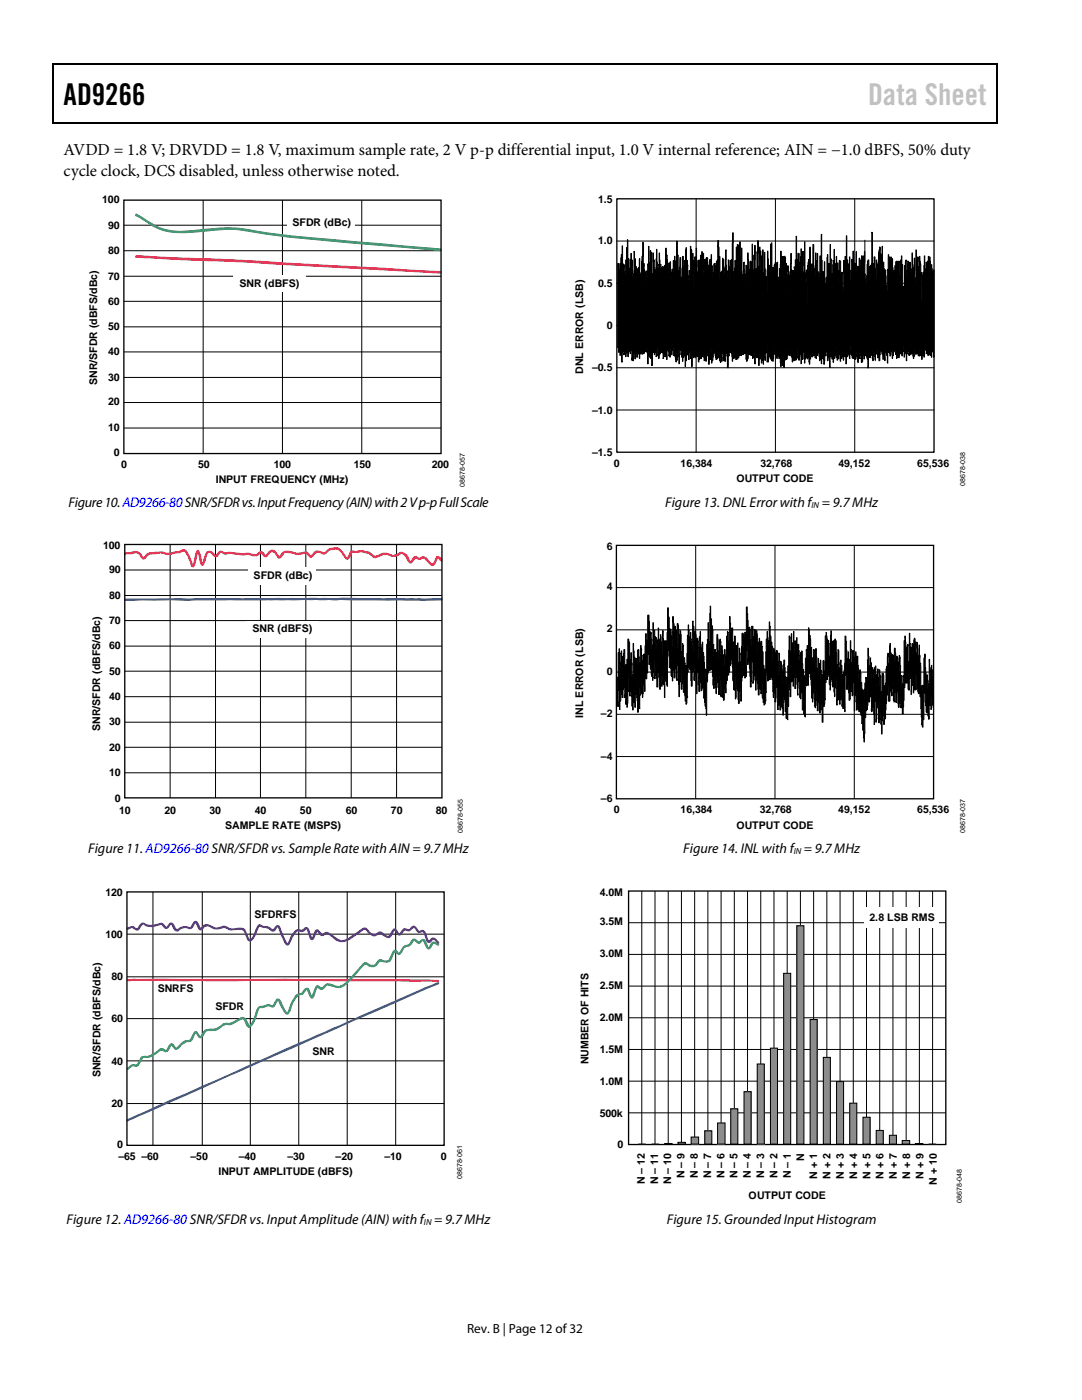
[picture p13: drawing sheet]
<svg xmlns="http://www.w3.org/2000/svg" width="216mm" height="279mm" viewBox="0 0 216 279" stroke-linecap="round" stroke-linejoin="round" font-family="sans-serif">
<defs><g id="words">
<text font-size="6" x="12.7" y="21">AD9266</text>
<text font-size="6" fill="#c1c1c1" x="173.2" y="21">Data Sheet</text>
<g font-size="3.3">
<text x="12.7" y="35.2">cycle clock, DCS disabled, unless otherwise noted.</text>
<text x="12.7" y="30.9">AVDD = 1.8 V; DRVDD = 1.8 V, maximum sample rate, 2 V p-p differential input, 1.0 V internal reference; AIN = −1.0 dBFS, 50% duty</text>
</g>
<g font-size="2.8">
<text x="13.7" y="101.1">Figure10.AD9266-80SNR/SFDR vs. Input Frequency (AIN) with 2 V p-p Full Scale</text>
<text x="132.7" y="101.1">Figure 13. DNL Error with f = 9.7 MHz</text>
<text x="17.6" y="170.3">Figure 11. AD9266-80 SNR/SFDR vs. Sample Rate with AIN = 9.7MHz</text>
<text x="136.3" y="170.3">Figure 14. INL with f = 9.7 MHz</text>
<text x="13.3" y="244.3">Figure 12. AD9266-80 SNR/SFDR vs. Input Amplitude (AIN) with f = 9.7MHz</text>
<text x="133.1" y="244.2">Figure 15. Grounded Input Histogram</text>
</g>
<text font-size="2.6" x="93.2" y="266">Rev. B | Page 12 of32</text>
<g font-size="2.1">
<text x="20.4" y="40.5">100</text>
<text x="119.3" y="40.5">1.5</text>
<text x="21.6" y="45.6">90</text>
<text x="58.3" y="45.2">SFDR (dBc)</text>
<text x="21.6" y="50.8">80</text>
<text x="119.3" y="48.8">1.0</text>
<text x="21.6" y="55.8">70</text>
<text x="47.8" y="57.2">SNR (dBFS)</text>
<text x="119.3" y="57.2">0.5</text>
<text x="21.6" y="60.9">60</text>
<text x="21.6" y="65.8">50</text>
<text x="121.1" y="65.7">0</text>
<text x="21.6" y="70.9">40</text>
<text x="19.4" y="76.8" transform="rotate(-90 19.4 76.8)">SNR/SFDR (dBFS/dBc)</text>
<text x="21.6" y="76">30</text>
<text x="116.3" y="74.5" transform="rotate(-90 116.3 74.5)">DNL ERROR (LSB)</text>
<text x="118.2" y="74.1">–0.5</text>
<text x="21.6" y="80.9">20</text>
<text x="118.2" y="82.6">–1.0</text>
<text x="21.6" y="86.1">10</text>
<text x="22.7" y="91.1">0</text>
<text x="24.2" y="93.4">0</text>
<text x="39.5" y="93.4">50</text>
<text x="54.6" y="93.4">100</text>
<text x="70.6" y="93.4">150</text>
<text x="86.2" y="93.4">200</text>
<text x="118.2" y="91">–1.5</text>
<text x="122.5" y="93.1">0</text>
<text x="135.8" y="93.1">16,384</text>
<text x="151.7" y="93.1">32,768</text>
<text x="167.3" y="93.1">49,152</text>
<text x="183" y="93.1">65,536</text>
<text x="43" y="96.4">INPUT FREQUENCY (MHz)</text>
<text x="146.9" y="96.2">OUTPUT CODE</text>
<text x="20.6" y="109.6">100</text>
<text x="121.1" y="109.7">6</text>
<text x="21.8" y="114.4">90</text>
<text x="21.8" y="119.4">80</text>
<text x="50.6" y="115.6">SFDR (dBc)</text>
<text x="121.1" y="117.7">4</text>
<text x="21.8" y="124.5">70</text>
<text x="21.8" y="129.6">60</text>
<text x="50.4" y="126.2">SNR (dBFS)</text>
<text x="121.1" y="126.2">2</text>
<text x="21.8" y="134.6">50</text>
<text x="121.1" y="134.7">0</text>
<text x="21.8" y="139.7">40</text>
<text x="116.3" y="143.2" transform="rotate(-90 116.3 143.2)">INL ERROR (LSB)</text>
<text x="119.9" y="143.2">–2</text>
<text x="20" y="145.8" transform="rotate(-90 20 145.8)">SNR/SFDR (dBFS/dBc)</text>
<text x="21.8" y="144.7">30</text>
<text x="21.8" y="149.8">20</text>
<text x="21.8" y="154.9">10</text>
<text x="119.9" y="151.7">–4</text>
<text x="22.9" y="160.1">0</text>
<text x="119.9" y="160.1">–6</text>
<text x="23.8" y="162.4">10</text>
<text x="32.8" y="162.4">20</text>
<text x="41.8" y="162.4">30</text>
<text x="44.9" y="165.4">SAMPLE RATE (MSPS)</text>
<text x="50.8" y="162.4">40</text>
<text x="59.8" y="162.4">50</text>
<text x="69" y="162.4">60</text>
<text x="78" y="162.4">70</text>
<text x="86.9" y="162.4">80</text>
<text x="122.5" y="162.3">0</text>
<text x="135.8" y="162.3">16,384</text>
<text x="146.9" y="165.4">OUTPUT CODE</text>
<text x="151.6" y="162.3">32,768</text>
<text x="167.3" y="162.3">49,152</text>
<text x="183" y="162.3">65,536</text>
<text x="21" y="178.7">120</text>
<text x="119.7" y="178.8">4.0M</text>
<text x="50.7" y="183.1">SFDRFS</text>
<text x="119.7" y="184.6">3.5M</text>
<text x="173.5" y="183.9">2.8 LSB RMS</text>
<text x="21" y="187.2">100</text>
<text x="119.7" y="191">3.0M</text>
<text x="22.2" y="195.6">80</text>
<text x="31.5" y="198">SNRFS</text>
<text x="119.7" y="197.3">2.5M</text>
<text x="43" y="201.6">SFDR</text>
<text x="119.7" y="203.7">2.0M</text>
<text x="22.2" y="204.1">60</text>
<text x="20.1" y="215" transform="rotate(-90 20.1 215)">SNR/SFDR (dBFS/dBc)</text>
<text x="22.2" y="212.5">40</text>
<text x="62.4" y="210.5">SNR</text>
<text x="117.4" y="212.4" transform="rotate(-90 117.4 212.4)">NUMBER OF HITS</text>
<text x="119.7" y="210.1">1.5M</text>
<text x="22.2" y="220.9">20</text>
<text x="119.7" y="216.5">1.0M</text>
<text x="119.7" y="222.9">500k</text>
<text x="23.4" y="229.2">0</text>
<text x="23.6" y="231.5">–65 –60</text>
<text x="38" y="231.5">–50</text>
<text x="47.6" y="231.5">–40</text>
<text x="57.4" y="231.5">–30</text>
<text x="67" y="231.5">–20</text>
<text x="76.7" y="231.5">–10</text>
<text x="88" y="231.5">0</text>
<text x="123.2" y="229.2">0</text>
<text x="160.4" y="231.7" transform="rotate(-90 160.4 231.7)">N</text>
<text x="43.6" y="234.6">INPUT AMPLITUDE (dBFS)</text>
<text x="128.7" y="236.3" transform="rotate(-90 128.7 236.3)">N – 12</text>
<text x="131.3" y="236.3" transform="rotate(-90 131.3 236.3)">N – 11</text>
<text x="133.9" y="236.3" transform="rotate(-90 133.9 236.3)">N – 10</text>
<text x="136.6" y="235.2" transform="rotate(-90 136.6 235.2)">N – 9</text>
<text x="139.2" y="235.2" transform="rotate(-90 139.2 235.2)">N – 8</text>
<text x="141.9" y="235.2" transform="rotate(-90 141.9 235.2)">N – 7</text>
<text x="144.5" y="235.2" transform="rotate(-90 144.5 235.2)">N – 6</text>
<text x="147.2" y="235.2" transform="rotate(-90 147.2 235.2)">N – 5</text>
<text x="149.4" y="239.3">OUTPUT CODE</text>
<text x="149.8" y="235.2" transform="rotate(-90 149.8 235.2)">N – 4</text>
<text x="152.5" y="235.2" transform="rotate(-90 152.5 235.2)">N – 3</text>
<text x="155.1" y="235.2" transform="rotate(-90 155.1 235.2)">N – 2</text>
<text x="157.8" y="235.2" transform="rotate(-90 157.8 235.2)">N – 1</text>
<text x="163.1" y="235.2" transform="rotate(-90 163.1 235.2)">N + 1</text>
<text x="165.7" y="235.2" transform="rotate(-90 165.7 235.2)">N + 2</text>
<text x="168.4" y="235.2" transform="rotate(-90 168.4 235.2)">N + 3</text>
<text x="171" y="235.2" transform="rotate(-90 171 235.2)">N + 4</text>
<text x="173.7" y="235.2" transform="rotate(-90 173.7 235.2)">N + 5</text>
<text x="176.3" y="235.2" transform="rotate(-90 176.3 235.2)">N + 6</text>
<text x="179" y="235.2" transform="rotate(-90 179 235.2)">N + 7</text>
<text x="181.6" y="235.2" transform="rotate(-90 181.6 235.2)">N + 8</text>
<text x="184.3" y="235.2" transform="rotate(-90 184.3 235.2)">N + 9</text>
<text x="186.9" y="236.4" transform="rotate(-90 186.9 236.4)">N + 10</text>
</g>
<g font-size="1.8">
<text x="161.9" y="101.3">IN</text>
<text x="158.4" y="170.5">IN</text>
<text x="84.6" y="244.4">IN</text>
</g>
<g font-size="1.4">
<text x="92.8" y="97.2" transform="rotate(-90 92.8 97.2)">08678-057</text>
<text x="192.6" y="97" transform="rotate(-90 192.6 97)">08678-038</text>
<text x="92.3" y="166.2" transform="rotate(-90 92.3 166.2)">08678-055</text>
<text x="192.6" y="166.2" transform="rotate(-90 192.6 166.2)">08678-037</text>
<text x="92.2" y="235.4" transform="rotate(-90 92.2 235.4)">08678-061</text>
<text x="191.9" y="240.1" transform="rotate(-90 191.9 240.1)">08678-048</text>
</g>
</g></defs>
<path d="M10.5 12.7h.3v1h-.3zM10.5 12.7h.3v.3h-.3zM133.3 12.7h.3v.3h-.3zM198.8 12.7h.2v1h-.2zM198.8 12.7h.2v.3h-.2zM10.5 24.4h.3v.3h-.3zM133.1 24.4h.2v.3h-.2zM198.8 24.4h.2v.3h-.2z" fill="#000"/>
<path d="M10.7 13.7v10.7M10.8 12.8h122.5M133.6 12.8h65.2M198.9 13.7v10.7M10.8 24.5h188" fill="none" stroke="#000" stroke-width=".25"/>
<path d="M40.5 39.9v50.6M56.4 39.9v50.6M72.2 39.9v50.6M24.7 55.1h63.3M24.7 50h63.3M24.7 44.9h63.3M24.7 75.3h63.3M24.7 70.2h63.3M24.7 65.2h63.3M24.7 60.1h63.3M24.7 85.4h63.3M24.7 80.3h63.3" fill="none" stroke="#000" stroke-width=".2"/>
<g fill="#fff">
<path d="M57.3 42.8h13.6v3.5h-13.6z"/>
<path d="M46.6 55h14.4v3.3h-14.4z"/>
</g>
<path d="M27.1 51.1l19.9 .8 40.9 2.3 .1 .1-.1 .2-38.4-2.2-16-.6-6.3-.3z" fill="#e23354"/>
<path d="M27.1 51.1l19.9 .8 40.9 2.3 .1 .1-.1 .2-38.4-2.2-16-.6-6.3-.3z" fill="none" stroke="#e23354" stroke-width=".2"/>
<path d="M27.1 42.8l1.4 .7a11.9 11.9 0 0 0 9.8 2.5 37.9 37.9 0 0 1 11.9-.1 332 332 0 0 0 26.7 2.8l11 1 .1 .2-21.5-1.7a190.8 190.8 0 0 1-19.3-2.4l-1.5-.1-4.4 .4a27.7 27.7 0 0 1-8.5 0 19.7 19.7 0 0 1-4.8-2.6l-.6-.3a.29 .29 0 0 1-.3-.4z" fill="#339b66" stroke="#339b66" stroke-width=".2"/>
<path d="M24.7 39.9h63.3v50.6h-63.3zM24.9 108.7h63.3v50.5h-63.3z" fill="none" stroke="#000" stroke-width=".26"/>
<g fill="none" stroke="#000" stroke-width=".2">
<path d="M24.9 118.8h63.3M24.9 113.8h63.3M34 108.7v50.5M43 108.7v50.5M52 108.7v50.5M61 108.7v50.5M70.1 108.7v50.5M79.1 108.7v50.5M24.9 139h63.3M24.9 133.9h63.3M24.9 128.9h63.3M24.9 123.9h63.3"/>
<path d="M24.9 154.2h63.3M24.9 149.1h63.3M24.9 144.1h63.3"/>
</g>
<path d="M24.9 119.5l43.4-.1 16.3 .1h3.6v.2l-3.9 .1-23.5-.2-35.9 .2z" fill="#3b5d97" stroke="#3b5d97" stroke-width=".2"/>
<path d="M24.9 110.3h1a1.79 1.79 0 0 1 2.7 1h.1a2.05 2.05 0 0 1 2.1-1.1 4.1 4.1 0 0 1 2.4 .2h.8l1.8-.3a.97 .97 0 0 1 1.1-.4 .97 .97 0 0 1 .7 .9l.8 2.3 .2-.3a5.9 5.9 0 0 1 .9-2.8 5.9 5.9 0 0 1 .9 2.7l.1 .1-.1-.1 .6-1.9a.91 .91 0 0 1 .9-.6 .91 .91 0 0 1 .8 .6l.5 .3 .2-.4a.69 .69 0 0 1 1.2-.3l3.9 .3a4.3 4.3 0 0 1 2.2 .2l.6-.1a.82 .82 0 0 1 .8-.5 .82 .82 0 0 1 .7 .7l.3 .1 .1-.2a1.07 1.07 0 0 1 1-.9 1.07 1.07 0 0 1 1.1 .7l.4 .6h.1l.1-.2a1.59 1.59 0 0 1 2.2-.8 3.4 3.4 0 0 0 2.7 .1 1.36 1.36 0 0 1 1.1 .7h.2l.5-.5a1.59 1.59 0 0 1 2-.1h.2a2.58 2.58 0 0 1 2.8-.9l.5 .5 1.1 1.5 .5-.8a.89 .89 0 0 1 1.3-.5 4 4 0 0 1 3.7 .9h.2a4.9 4.9 0 0 1 2.4-.5l1 .4 1.1-.4a1.38 1.38 0 0 1 2.1 .9l.4 .7h.1l.4-.6a.77 .77 0 0 1 1.3 0 1 1 0 0 1 1.7 .3l.8 .8h.2l.6-1.4a.76 .76 0 0 1 .9 0 .76 .76 0 0 1 .3 .8l-.7-.7h-.2l-.8 1.5a.92 .92 0 0 1-1-.5l-.4-.4a.66 .66 0 0 0-.5-.5 .66 .66 0 0 0-.6 .2 .97 .97 0 0 1-1.1-.3l-.8 1a1.01 1.01 0 0 1-1-.9l-.6-.8-.5-.2a1.98 1.98 0 0 1-2.6 .3 4.4 4.4 0 0 0-2.4 .6l-.7-.3-.5-.5-.9-.2a2.03 2.03 0 0 0-1.7 0l-.9-.1-.2 .4a1.37 1.37 0 0 1-.9 1l-1.8-2.1-1.4 .2-.4 .2a1.05 1.05 0 0 1-1.8 .3l-.8 .1-.9 .9-.3-.1-.8-.8a3.4 3.4 0 0 1-2.9 .1l-1.2-.2-.9 1-.3 .2-.2-.1-.9-1.1a.81 .81 0 0 0-1.1 .5l-.4 .4a1.42 1.42 0 0 1-1-.8h-.1a1.9 1.9 0 0 1-2.6 .3l-.9 .2-2.7-.4-.3 .1a1.72 1.72 0 0 1-1.4-.3l-.9 .9h-.3l-.8-.8h-.7l-.5 1.6a.91 .91 0 0 1-.6 .9l-.2-.2-.5-2.2-.2-.3h.2l-.8 2.6-.1 .4h-.3l-.2-.1-.7-2-.7-1.1-1 .4-.8 .1a3.2 3.2 0 0 1-2.8-.1l-2.6 .4-.7 .8a.86 .86 0 0 1-1-.7l-.4-.5-2.3 .2-.3 .2z" fill="#e23354" stroke="#e23354" stroke-width=".2"/>
<g fill="#fff">
<path d="M49.6 113.2h13.5v3.5h-13.5z"/>
<path d="M49.2 123.9h14.4v3.4h-14.4z"/>
</g>
<path d="M30.5 178v50.6M40.4 178v50.6M49.9 178v50.6M59.6 178v50.6M69.3 178v50.6M79 178v50.6M25.3 194.9h63.3M25.3 186.4h63.3M25.3 211.7h63.3M25.3 203.3h63.3M25.3 220.2h63.3" fill="none" stroke="#000" stroke-width=".2"/>
<path d="M25.4 223.5l59.6-26.4 2.4-1 .2 .1-16.8 7.4-45.3 20.1h-.2z" fill="#3b5d97"/>
<path d="M25.4 223.5l59.6-26.4 2.4-1 .2 .1-16.8 7.4-45.3 20.1h-.2z" fill="none" stroke="#3b5d97" stroke-width=".2"/>
<path d="M25.4 195.6l1.1-.2 50.1 .1 9 .1 1.8 .1 .1 .1-27.5-.1h-34.4z" fill="#e23354"/>
<path d="M25.4 195.6l1.1-.2 50.1 .1 9 .1 1.8 .1 .1 .1-27.5-.1h-34.4z" fill="none" stroke="#e23354" stroke-width=".2"/>
<path d="M25.4 213.2a1.6 1.6 0 0 1 1.9-.6l.6-.9a1.02 1.02 0 0 1 1.4-.9h.5l1.8-1.2a.92 .92 0 0 1 1.5 .1l.9-1.3a.71 .71 0 0 1 .9 .6l.3 .3 1.6-1.5 1.2-.2 .8-1.6 .2-.2 .3 .2 .6 .9 .3-.3a1.77 1.77 0 0 1 2.4-1.1l1.3-.6a1.88 1.88 0 0 1 1.9-.6l2.3-1.2a.97 .97 0 0 1 1.2 .9l.4 .8a5 5 0 0 0 1.5-3l.2-.5a.94 .94 0 0 1 1.2-.5l.9-.3 .9 .2 .8-1.3h.2h.3l.3 .5 1.2 2.3 .4-.5a7.2 7.2 0 0 1 1.6-3.2l.6-.2a1.11 1.11 0 0 0 1-.9l.4-.2 .3 .1 .8 1.7-.1-.1 .5-1.2a1.25 1.25 0 0 1 .7-1l.6 .5h.3a1.5 1.5 0 0 1 2.3-.6l1.2 .3 .7-.4 1.2-1.1 2.3-2.5a1.1 1.1 0 0 1 1.2-.7l.7 .5h.7l.2-.1 .4-.5a.89 .89 0 0 1 1.5-.3h.7l.2-.2 .7-1.5a.51 .51 0 0 1 .5-.5 .51 .51 0 0 1 .5 .4l.2 .3 .2-.1v.1a2.38 2.38 0 0 1 1.6-1.7h.2l.4-.5a.73 .73 0 0 1 .5-.6 .73 .73 0 0 1 .8 .2l.2 .3h.2l.6-.4 .4-.1 .9 1.7 .5-.7a.86 .86 0 0 1 1.4-.1l.1 .2h-.2l-.8-.4-.9 1.2a2.02 2.02 0 0 1-1-1.4v-.3h-.3l-.3 .3a.6 .6 0 0 1-.6 .3 .6 .6 0 0 1-.5-.5l-.3-.1a1.85 1.85 0 0 1-1.7 1.2l-1.2 1.6-.4-.2-.5-.4-.4 .8a1.43 1.43 0 0 1-2.1 1.2l-.5-.1-.4 .5a1.51 1.51 0 0 1-2.4 0l-2.4 2.6a7.1 7.1 0 0 1-2.7 2.2h-.8l-1.7-.6-.4 .3a.82 .82 0 0 1-.8 .7 .82 .82 0 0 1-.8-.5l-.8 1.9-.4 .3-.4-.4-.5-1.4-.2 .1a1.68 1.68 0 0 1-1.6 1.1l-1.1 1.6-.5 1.5-.5 .7a1.57 1.57 0 0 1-1.1-1.2l-.7-1.6h-.2l-.5 .9a.77 .77 0 0 1-1.3 .2l-1.1 .4h-.7l-.4 .8a6.6 6.6 0 0 1-1.4 3 .73 .73 0 0 1-1-.7l-.4-.9-1.2 .5a2.79 2.79 0 0 1-2.4 .6l-.6 .3a3 3 0 0 1-3 1l-.4 .2-.6 1-.3 .2a.78 .78 0 0 1-.8-.7l-.3-.4 .1 .1-.1-.1 .1 .1-.5 .9a1 1 0 0 1-1.3 .9l-1.1 .6-.6 .7a.64 .64 0 0 1-.7 .2 .64 .64 0 0 1-.4-.6l-.4-.3h.2l-.5 .6a.73 .73 0 0 1-.5 .8 .73 .73 0 0 1-.8-.4h-.4l-.3 .3a3.7 3.7 0 0 1-3.1 1.2l-.3 .1-.7 1.3a1 1 0 0 1-1.2 .3l-.9 .7h-.2z" fill="#339b66"/>
<path d="M25.4 213.2a1.6 1.6 0 0 1 1.9-.6l.6-.9a1.02 1.02 0 0 1 1.4-.9h.5l1.8-1.2a.92 .92 0 0 1 1.5 .1l.9-1.3a.71 .71 0 0 1 .9 .6l.3 .3 1.6-1.5 1.2-.2 .8-1.6 .2-.2 .3 .2 .6 .9 .3-.3a1.77 1.77 0 0 1 2.4-1.1l1.3-.6a1.88 1.88 0 0 1 1.9-.6l2.3-1.2a.97 .97 0 0 1 1.2 .9l.4 .8a5 5 0 0 0 1.5-3l.2-.5a.94 .94 0 0 1 1.2-.5l.9-.3 .9 .2 .8-1.3h.2h.3l.3 .5 1.2 2.3 .4-.5a7.2 7.2 0 0 1 1.6-3.2l.6-.2a1.11 1.11 0 0 0 1-.9l.4-.2 .3 .1 .8 1.7-.1-.1 .5-1.2a1.25 1.25 0 0 1 .7-1l.6 .5h.3a1.5 1.5 0 0 1 2.3-.6l1.2 .3 .7-.4 1.2-1.1 2.3-2.5a1.1 1.1 0 0 1 1.2-.7l.7 .5h.7l.2-.1 .4-.5a.89 .89 0 0 1 1.5-.3h.7l.2-.2 .7-1.5a.51 .51 0 0 1 .5-.5 .51 .51 0 0 1 .5 .4l.2 .3 .2-.1v.1a2.38 2.38 0 0 1 1.6-1.7h.2l.4-.5a.73 .73 0 0 1 .5-.6 .73 .73 0 0 1 .8 .2l.2 .3h.2l.6-.4 .4-.1 .9 1.7 .5-.7a.86 .86 0 0 1 1.4-.1l.1 .2h-.2l-.8-.4-.9 1.2a2.02 2.02 0 0 1-1-1.4v-.3h-.3l-.3 .3a.6 .6 0 0 1-.6 .3 .6 .6 0 0 1-.5-.5l-.3-.1a1.85 1.85 0 0 1-1.7 1.2l-1.2 1.6-.4-.2-.5-.4-.4 .8a1.43 1.43 0 0 1-2.1 1.2l-.5-.1-.4 .5a1.51 1.51 0 0 1-2.4 0l-2.4 2.6a7.1 7.1 0 0 1-2.7 2.2h-.8l-1.7-.6-.4 .3a.82 .82 0 0 1-.8 .7 .82 .82 0 0 1-.8-.5l-.8 1.9-.4 .3-.4-.4-.5-1.4-.2 .1a1.68 1.68 0 0 1-1.6 1.1l-1.1 1.6-.5 1.5-.5 .7a1.57 1.57 0 0 1-1.1-1.2l-.7-1.6h-.2l-.5 .9a.77 .77 0 0 1-1.3 .2l-1.1 .4h-.7l-.4 .8a6.6 6.6 0 0 1-1.4 3 .73 .73 0 0 1-1-.7l-.4-.9-1.2 .5a2.79 2.79 0 0 1-2.4 .6l-.6 .3a3 3 0 0 1-3 1l-.4 .2-.6 1-.3 .2a.78 .78 0 0 1-.8-.7l-.3-.4 .1 .1-.1-.1 .1 .1-.5 .9a1 1 0 0 1-1.3 .9l-1.1 .6-.6 .7a.64 .64 0 0 1-.7 .2 .64 .64 0 0 1-.4-.6l-.4-.3h.2l-.5 .6a.73 .73 0 0 1-.5 .8 .73 .73 0 0 1-.8-.4h-.4l-.3 .3a3.7 3.7 0 0 1-3.1 1.2l-.3 .1-.7 1.3a1 1 0 0 1-1.2 .3l-.9 .7h-.2z" fill="none" stroke="#339b66" stroke-width=".2"/>
<path d="M25.3 185.3l.3-.2a1.23 1.23 0 0 1 1.7 .3l.1 .1-.1-.1 .1 .1 .2-.4a1.01 1.01 0 0 1 .7-.8 1.01 1.01 0 0 1 1.1 .3 5.2 5.2 0 0 0 2.8-.4l.3 .1 .7 .8 .8-.9a1.13 1.13 0 0 1 1 .9l.2 .5 .2-.1a2.15 2.15 0 0 1 2.5-.3l-.1-.1 .2 .1 .2-.4a1.22 1.22 0 0 1 .9-.9l.5 .5 .4 1 .6-.6a1.28 1.28 0 0 1 1.8 .1 1.92 1.92 0 0 0 2.1 0h.6l.8 .5-.1-.1 .8 .1a2.4 2.4 0 0 1 2.3 .2l.8 1.9 .2 .1 .7-.9 .6-1.4a.73 .73 0 0 1 .6-.7 .73 .73 0 0 1 .8 .3 2.25 2.25 0 0 1 1.9 .7l.8-.9a.73 .73 0 0 1 .7 .8l1 2.3 .4 .6a6.5 6.5 0 0 1 1.7-2.8l.5-.1 .7 .2 .5-.5a.51 .51 0 0 1 .6 0 .51 .51 0 0 1 .2 .4l.7 1.7 .7-1.6 .2-.1h.3l.8 .9a1.17 1.17 0 0 1 1.8 0 3.5 3.5 0 0 0 2.3 1.2l1.1-.4 2.6-1.8a.95 .95 0 0 1 1.6 .5l.9 .5h.3a1.07 1.07 0 0 1 1.9 0l.5 .4h.3l.7-1.1 .4-.4h.2l.2 .2 .6 .8-.1-.1 .1 .1 .4-.5a.97 .97 0 0 1 1.5-.3h.1a1.23 1.23 0 0 1 .9-.7l1 1a.86 .86 0 0 1 1-.1 .86 .86 0 0 1 .4 .9l.5 1.2 .1-.1a.83 .83 0 0 1 .8-.6 .83 .83 0 0 1 .8 .5l.3 .4v.2l-1-.9h-.2l-.1 .3a.53 .53 0 0 1-.6 .4 .53 .53 0 0 1-.5-.5l-.5-1.4-.2-.3h-.2a.74 .74 0 0 1-1.2-.4l-.4-.5-.4 .3a.92 .92 0 0 1-1.4 .3l-.8 .9-.3 .1h-.2l-.8-1h.1l-.3 .4a1.34 1.34 0 0 1-1.2 1.1l-1.4-.9-1.2 .6a2.27 2.27 0 0 1-1.6-1.2h-.7l-1.5 1.1a3.5 3.5 0 0 1-3.7 1l-1.7-1.3a.78 .78 0 0 0-1 .3 1.02 1.02 0 0 1-1.1-.9h-.2l-.5 1.4-.5 .3-.3-.3-.7-1.9a1.27 1.27 0 0 1-1.7 .4h-.1a5.9 5.9 0 0 0-1.7 2.8 .77 .77 0 0 1-1.1-.8l-.8-2a.74 .74 0 0 0-.5-.8l-.3 .5a.76 .76 0 0 1-.7 .4 .76 .76 0 0 1-.7-.5l-1.2-.2-.6-.3-1.2 2.4-.5 .5a.62 .62 0 0 1-.9-.7l-.3-.7a.72 .72 0 0 0-.5-.7h-2.2l-1.3-.5-.7 .1a2.59 2.59 0 0 1-2.5-.3l-.7-.1-.3 .2a.62 .62 0 0 1-.6 .6 .62 .62 0 0 1-.6-.6l-.5-.9-.6 .9a1.11 1.11 0 0 1-1.4 .1l-.9 .2a.87 .87 0 0 1-.9 .4 .87 .87 0 0 1-.7-.6l-.4-.8 .1 .1h-.2l-.3 .6-.5 .3-.3-.1-.6-.7h-.2a3.6 3.6 0 0 1-3.6-.1l-.7 .9a.84 .84 0 0 1-1.3-.2l-1 .4z" fill="#593396"/>
<path d="M25.3 185.3l.3-.2a1.23 1.23 0 0 1 1.7 .3l.1 .1-.1-.1 .1 .1 .2-.4a1.01 1.01 0 0 1 .7-.8 1.01 1.01 0 0 1 1.1 .3 5.2 5.2 0 0 0 2.8-.4l.3 .1 .7 .8 .8-.9a1.13 1.13 0 0 1 1 .9l.2 .5 .2-.1a2.15 2.15 0 0 1 2.5-.3l-.1-.1 .2 .1 .2-.4a1.22 1.22 0 0 1 .9-.9l.5 .5 .4 1 .6-.6a1.28 1.28 0 0 1 1.8 .1 1.92 1.92 0 0 0 2.1 0h.6l.8 .5-.1-.1 .8 .1a2.4 2.4 0 0 1 2.3 .2l.8 1.9 .2 .1 .7-.9 .6-1.4a.73 .73 0 0 1 .6-.7 .73 .73 0 0 1 .8 .3 2.25 2.25 0 0 1 1.9 .7l.8-.9a.73 .73 0 0 1 .7 .8l1 2.3 .4 .6a6.5 6.5 0 0 1 1.7-2.8l.5-.1 .7 .2 .5-.5a.51 .51 0 0 1 .6 0 .51 .51 0 0 1 .2 .4l.7 1.7 .7-1.6 .2-.1h.3l.8 .9a1.17 1.17 0 0 1 1.8 0 3.5 3.5 0 0 0 2.3 1.2l1.1-.4 2.6-1.8a.95 .95 0 0 1 1.6 .5l.9 .5h.3a1.07 1.07 0 0 1 1.9 0l.5 .4h.3l.7-1.1 .4-.4h.2l.2 .2 .6 .8-.1-.1 .1 .1 .4-.5a.97 .97 0 0 1 1.5-.3h.1a1.23 1.23 0 0 1 .9-.7l1 1a.86 .86 0 0 1 1-.1 .86 .86 0 0 1 .4 .9l.5 1.2 .1-.1a.83 .83 0 0 1 .8-.6 .83 .83 0 0 1 .8 .5l.3 .4v.2l-1-.9h-.2l-.1 .3a.53 .53 0 0 1-.6 .4 .53 .53 0 0 1-.5-.5l-.5-1.4-.2-.3h-.2a.74 .74 0 0 1-1.2-.4l-.4-.5-.4 .3a.92 .92 0 0 1-1.4 .3l-.8 .9-.3 .1h-.2l-.8-1h.1l-.3 .4a1.34 1.34 0 0 1-1.2 1.1l-1.4-.9-1.2 .6a2.27 2.27 0 0 1-1.6-1.2h-.7l-1.5 1.1a3.5 3.5 0 0 1-3.7 1l-1.7-1.3a.78 .78 0 0 0-1 .3 1.02 1.02 0 0 1-1.1-.9h-.2l-.5 1.4-.5 .3-.3-.3-.7-1.9a1.27 1.27 0 0 1-1.7 .4h-.1a5.9 5.9 0 0 0-1.7 2.8 .77 .77 0 0 1-1.1-.8l-.8-2a.74 .74 0 0 0-.5-.8l-.3 .5a.76 .76 0 0 1-.7 .4 .76 .76 0 0 1-.7-.5l-1.2-.2-.6-.3-1.2 2.4-.5 .5a.62 .62 0 0 1-.9-.7l-.3-.7a.72 .72 0 0 0-.5-.7h-2.2l-1.3-.5-.7 .1a2.59 2.59 0 0 1-2.5-.3l-.7-.1-.3 .2a.62 .62 0 0 1-.6 .6 .62 .62 0 0 1-.6-.6l-.5-.9-.6 .9a1.11 1.11 0 0 1-1.4 .1l-.9 .2a.87 .87 0 0 1-.9 .4 .87 .87 0 0 1-.7-.6l-.4-.8 .1 .1h-.2l-.6 .8-.2 .1-.3-.1-.6-.7h-.2a3.6 3.6 0 0 1-3.6-.1l-.7 .9a.84 .84 0 0 1-1.3-.2l-1 .4z" fill="none" stroke="#593396" stroke-width=".2"/>
<path d="M123.1 39.7h63.3v50.6h-63.3zM123 108.8h63.3v50.6h-63.3zM25.3 178h63.3v50.6h-63.3zM125.4 177.8h63.3v50.6h-63.3z" fill="none" stroke="#000" stroke-width=".26"/>
<g fill="none" stroke="#000" stroke-width=".2">
<path d="M138.9 39.7v50.6M154.7 39.7v50.6M170.6 39.7v50.6M123.1 48.1h63.3M123.1 56.5h63.3M125.2 47.8l.1 5.6 .2-1.8v2v3.6l.3-5.4v.8l.1-.1v-1.9l.1 3.9 .1 .1 .1-2.7v2.1v1l.1 .3 .1-.1 .1-5 .1 3.1 .2-1.7v2l.1-.4v.9h.2l.1-.5 .1 .5 .2-.7 .1 1.3 .1-3.1v2.8v.7l.2 .2 .1-.7v-2.5h.2l-.1-.9 .2-.1v-2.7v4.7l.1 .1 .1-.6 .1 4.6 .1-2.6 .2-.5h.2v1h.1v-2.4l.2 .1v-3.6l.1 5.6 .1-2.3 .1 .7 .1-.1v-3.1l.1 4.6v.1l.1-4.3v4.3h.3v-4.2h.1l-.1 1.7h.2l.1-.3v1.5v.5h.2l.2-4.1 .2 3.8h.1l.1 .6 .2-3.7v1.4l.1 .8 .2 .1v.8h.1l.2-.4 .1 .4h.2v-.4l.3-.3v1.5l.1-4.9v4.2l.2-2.8 .1 3.1 .2 .3 .1-1.8 .2 2.7 .1-3v3.7h.2l-.1-1.5 .2-.1v-.6h.1v.2l.1 .1v-2l.2 .2 .1 1.1 .1-2.1 .2 4.9 .1-8 .1 7.2 .1-4.4 .1 4.5h.2l.2-4h.1l-.1 4.3h.2v.3l.1 .1 .2-4.9h.2v3.5v-1.4l.2 .7 .1-2 .1 3.2v-5.2l.2-.6v6l.1-3.4 .3 5.5v-1.5l.1-.1v-1.9l.1 .3h.2v-5.1v2.7l.1-2h.1l.1 3.4 .2-2.7v4l.2-2.6v5.5l.1-6.2 .2 3.5 .1-.9v-4.4l.2 5.2 .2 .3v-3l.1 1.3v-1.4l.2 .1v1.6l.1 .4 .1 .1v-3.1l.1-.1-.1 .7 .2 .3v-1.7l.3 3.5 .1-3.1 .1 4.7 .2-3.5 .1 4.5v-4.6l.2-.3 .1 1.7 .1-1.7 .2 4.6v-3.1l.1-.1 .2-1v.5l.2-.1v-1.4l.3 4.7 .2-.9v-1.8l.2-.2 .1 .4h.2v1.7v-2.6l.2 .8v-1l.1-.1 .1-3.8h.1l-.1 1.2 .2 .2v2.8v-1h.2v4.5h.1v-1.4h.2l.1-.2v1.1l.1-.1v-3.6l.2 .3v2.9h.1l.4-4.8 .1 5.5h.1v-1.3h.2v-2.2h.1v3.7l.1 .1v-2.4l.1-.1v.6l.1-1.8 .1 .5 .1-.3v-.4h.2v-3.3l.2-2.1 .1 9.1 .3-3.5 .1 3.1 .1 .1v-5.9l.1 .1 .1 2.7v-3.2l.2-.1-.1 4 .1 .1 .1-3.9 .2 4.6 .1-5.4v3l.2 .3v4.2l.1-6.2 .1 7.1 .4-4.3v1.6l.3 1.5 .1-.1-.1-2.4 .3 .4-.1 3.1h.2v-5.9h.1l.2 6.2h.1v-4.5l.2-.1 .1 1.8 .1-1.6 .1 .7v-4.3l.1 5.1 .2 .3v-3.2l.2 1v-2.9l.1 4.7h.2l.1-.2v-3.3l.1 .4 .1-2.6 .1 8.8 .1-3.5h.2v-4l.1 2.6 .1-1.8 .1 3.9 .2-2.9 .1 6.2v-7.4l.1 4.5 .1 .7v-.8l.2-.1v-3.8v3.2l.1 1.5 .2 .1v3h.2l.1-8.1 .1 1.6v4.1l.1-2.9h.1l.3 3.2v-7.4l.1 4.9v-5.1l.1 7.2 .1-2.3 .2 .5 .1-.5 .1 .3v-.8l.2-.2v-.4l.1 2.7 .2-.8v-1.7l.2-.2v3l.1 .2v.9l.1 .2 .2-3 .1 1.4 .2-4.9 .1 5.3v-4.2l.2 3.4v-3.4l.2 .5 .1 3.6v-4.1l.1-.1v.3h.1l.1 3.4 .1-2.2 .1 3.4 .2-1v-2l.1 1.3h.2v3l.1-2.3v3.7l.2-8 .1-.1v5.7l.1-2.4 .2 .1 .1 .7v-.6l.2-.1-.1-.7h.3v-1.4l.1 1.7 .1-.1v-6.4v5.8l.2-1 .1 1.3v-2.6h.2l.1 2.1 .2-.4v.7l.2-3.3 .2 4.6 .2-4.1v4.2h.1v1.6l.2-7.7v6.1l.2 1 .1-1.5 .1 6.4 .1-7.3 .3-1.2 .1 3 .1-5.5 .1 7.5 .1-4 .2-.1 .2 2.5v-.1v-6.3h.2l-.1 4.6a1.62 1.62 0 0 1 .2 1.4l-.1 .8 .2 .1 .1-5.2 .1 3.3 .1-1.6 .2-.2v-1.4l.1 .1v3.6h.1v.8h.2l.1-.5 .1-3.5v3.4l.1 .2 .1-7.9 .1 10.4h.2v-3l.2 2.2 .2-4.2 .1 7.7 .1-3.1v2l.1-.1 .1-7.3 .1-.6 .1 3.5h.1v-1.5l.1-.2 .1 1.5 .1 .7v-6l.1 2.8 .2 .3v4.9h.2l-.1-1.8 .2-.3v-2.7l.2 1.6 .1-3.8 .1 3.1 .2-.3v3.6l.1 .1v-5.1v3.8l.2-.9 .1-1.6 .1 2.7 .1-1.1v2.7l.2-4.8v.1h.1l.1 2.6h.2l-.1-.4h.2v3.7h.2l.1-6v2.4l.2 .2v-3.4l.1 1.9 .2-.4v-5.6l.1 6.9 .1-2.1 .1 .9 .1-.1 .1 2.5 .2-3.9 .2 4.4h.1v-3.9l.2 1.3 .1-.3v-2.7l.1 3.2 .1-.8v1.9l.1 .1 .1-1.9 .2 1 .1-3.4 .1 2.9a1.23 1.23 0 0 0 .2 1.2v-1.1l.1 .9h.1l.1-2.6 .2 .5-.1 .1h.2l-.1 .9 .2 .2v2.3v-4.4h.1v1.1l.2-.1 .1 3.4v-4.4l.2 1.7 .1-2.6v4.5l.1 3.3 .1-2.3 .2-.7v-2.2l.2-.9h.2v2.7l.1-.1v-1.2h.1l.1-.4 .1 .7 .1-.2 .1-7v6.2h.2l.1 .6 .2-1.9 .3 4.8 .1-4.2 .2 1.5 .1-.6 .1 3.3v-5.7l.2-.1-.1-.3 .2-.1-.1-.6h.1l.1 4.6v-3.1l.1-.1v.8l.2 .4v-2.7l.1 4.1 .1-1h.2v1.3l.1 .1a1.48 1.48 0 0 1 .2 1.3l.3 3.4 .1-4.5 .2-.3v-2.8l.3 1.2v2.1h.2v-2.8v2.4l.2 .3v-2.4l.1 .1 .1 3.8 .1-1.4 .2-.1 .2-1.8 .3-.1v3.6l.2-.1v-3.5l.2 .2 .1-.2v3.1l.1-.1 .1 .4 .1-3.6 .1 4.8 .1-5.6v2.4l.1-.7 .1 5.4v-1l.1 .7h.2v-4.9l.1 3.6 .1-.1v-3.3a1.31 1.31 0 0 1 .1-1.3l.1 3 .1 .1v-.4l.2-.1v-2.4h.1l-.1 1.3 .3 .4v-1.5l.1 .1v1.2l.2 .1v1.1l.3-4.3 .1 3.5 .1 .7 .2-3.2v4l.3 .6v-6.2l.1 4.2h.1l-.1-1.9h.2v-.9l.1 2.3 .2 .5 .1-2.9 .2 1.5v2.7l.2-1v5.6l.2-.1v-4.9h.1l.1-.6 .1 .6 .1-3.9v4l.1-.1v-1.3l.2-.2v-1.2l.2 .1-.1 1.7 .1-.2 .1-1.8 .1 1.5 .1-2.5v4.3l.2-4.1 .2 .9v1.9l.2-1.3 .3 2.6v-1.2l.2-.3v17.4l-.1-1.3h-.3l-.1 .2-.1 1.1v-1.4l-.1-.2v1.2l-.2-.5-.2 .4v-.5l-.2 .6v-1.7v1.3l-.2 .1 .1-.7h-.2v-.6h-.1l-.3 2v-1.2l-.2 .8v-.7l-.2-.2v1.7l-.1-1.4-.2 .6v-.9l-.2 1v-1.3h-.2l-.1 1.3v-1.3l-.2 .1 .1 .8-.4 .1v-1l-.1-.1-.1 1.4-.3 .6v-2.2h-.2l-.1 1.3-.2-.8v.7l-.2 .2v-.1l-.1 .2v-.8l-.3-.1 .1 .6h-.3l.1 1.3-.2 .1 .1-1.5-.2-.2-.1 .1-.2 .9v-1.4l-.2 .2v-1.3l-.2 .5v1.6v.1l-.1-1.5v.9l-.1-.3-.1 .5-.1-.6-.1 .1-.1 1.3-.4-.1-.1 .3v-1.4l-.1 .6-.2-1.2-.2 .5-.1-.1v.9l-.2 .1v.6l-.1-1.9h-.2l-.1 1.3-.2-.9h-.2l-.1 .3-.1 2.1v-1.8l-.1 .2-.2-.8-.1 .2v-.7l-.1 2.4-.3-1.1-.1 .8v-.9a.32 .32 0 0 1-.2-.6l-.2-.3h-.2v2.1h-.2l.1-1-.4 .4-.1-1.4h-.1v.7l-.2-.4v1.6l-.5-2v2.1l-.1-1.1-.1-.2-.2 .1-.1-.9v1.5l-.2-.1v-.9l-.1-.1-.2 3.1v-4.1l-.1 2.3h-.1l-.1-.6h-.2v-1.7v1.6h-.2v.7l-.3-1-.2 1.7v-1.9l-.1 1.9v-1.6l-.1-.1-.3 1-.2-1.3-.1 2v-2.2l-.2 .1-.1 .9-.1-.3v.8l-.1-.5-.1 .6-.2-.2-.1-.9-.1 1v-1.3l-.2 1.1-.1-2.2-.1-.1v1.6l-.1-.7-.1 .1v1.5l-.3-1v-.7l-.2 1.3-.1-.9-.1 .3v2l-.2-1.8-.1 .4v-1.1l-.2 1.8-.3-.8 .1-1-.2 .4v1.1l-.2-.1v-.7l-.1 .1v1.2l-.1-1.9h-.2v1.4l-.1-.9h-.2l-.1 1.2v-.4l-.1-.2-.1-1.8-.1 1.4-.1-.9-.1 1.6-.2-1.6v2.3l-.1-1.1v-.1v.5h-.2l.1-.4-.2-.3a1.31 1.31 0 0 0-.3 1.4l-.1 1v-1.9l-.1-.4-.2 .2-.1 .8v-1.8l-.2-.6-.1 1.4-.1-.3-.1 .2-.1 1.8-.3-2.1h-.2v2l-.1-1.3h-.2v.4l-.2 .3-.2-2.1-.1 1-.3-.6v1.3l-.1-.3-.2 .1v-.7l-.2 .2-.1-.6-.1 .9h-.3l.1-1-.2-.1v1.5h-.1l-.1-.1-.1 1.2-.1-1.5-.2 .2v-1.4l-.1 1.6v-1.6l-.3 1.4-.1-1.7-.1 2.7-.1-.1v-2.4l-.1-.1v.4h-.1v1.4l-.4 .1-.1 .9v-2.7l-.2 .2-.1 1.8-.2-2.9-.1 2.3h-.2l-.1 .3v-.4l-.1 .7v-1.6h-.2l.1 1.3-.2-.3v.6l-.2 .1 .1-.8-.1-.1-.1 .1 .1-.7-.1-.1v1.9l-.2-1v-1.4l-.2 1.2v-1.3l-.2 .1v.7l-.1 .3v-.6l-.2 .5-.1-1-.1 1.8-.2 .2-.2-.5v-1.4h-.1l.1 2h-.2v1.4l-.1-3.2-.2 2.9-.2-2.8v.1l-.2 2.9-.1-1.7-.2-.2-.1 .3-.1-1.2-.1 .5-.1-.1 .1-1-.1 1.8-.1-.8h-.2v-.2l-.3 .1v-1.4l-.2 2.8-.2-.1v-.7l-.2 .7v-1.1l-.1 .7h-.1l-.2-.9-.2 1.6-.2-1v1v-3.1h-.2l-.2 2.7-.2-1.6-.1 .1v2.3l-.2-1.2v.4l-.2-.3-.1 .8v-2l-.2 .3v.9v-1.4l-.2-.3v3.1l-.1-2.8-.2 1-.1-.4v.6l-.2-.3v-.4h-.1l-.1 1.8-.1 .1-.1-2.4-.2 .1v1.1l-.1 .2v-.8l-.4 .1v-.6l-.2-.2-.1 .7-.1-1-.2 1.8v-1.9l-.1 .1v2.3h-.2l.1-.4h-.2v-1.4v.2l-.2-.1v.2l-.2-.2-.1 .4-.1-.4h-.2v.4l-.1 .1-.1-.7-.1 .7-.3 .1v.4l-.1-.1v.3l-.3-.2-.1 .4-.1-.1v-.6l-.1 .1v-.8v.9l-.3 .3-.1-1.5h-.1v2l-.2-1.8-.2 .1v-.3v.2l-.2-.1-.1 .1-.1 .8v-1l-.2-.1 .1 3.4h-.2l.1-2.7-.2-.3v-1l-.2 2.7h-.2l-.1-.8-.1 .7-.1-1.4v-.6l-.2-.1v2.2l-.3-1.4v1.6l-.1-.3h-.1v-1.3l-.3 .4 .1 .3h-.2v-1l-.1 1.2-.1-.5-.1 .6-.4-1.8-.3 2-.1 .1-.1 .5-.1-2.9-.2 2.2v-2.2l-.2 .2v2.9h-.1v-1.8l-.1-.1-.1 .2-.1-.7-.2 1.8-.1-1.1h-.1v.7l-.2 .3-.2-1.7-.2 .3v.6l-.1-.9-.1 .1 .1 1.2-.1-.8-.2 .1v.7v-.9l-.2 .1a.82 .82 0 0 1-.1 1v.5l-.1-2.1-.1 .8-.2-.3-.2 .7-.2-1.2-.1 .1-.1 1.1-.1-1.7-.2 1-.1 2.5v-2.4h-.1l-.1-.2v1l-.1-1.7-.2 .2v1.6h-.1l-.1-1.8 .1 .8-.2 .1-.1-.4v.4l-.1 .1v1.1l-.2-.6v1.8l-.2-3-.2-.1v1.2l-.1-.6-.1 1.4v-.8h-.2l-.2-1.6-.1 .3-.1 2.6h-.1v-1.6l-.1-.1-.1 .3v-1.3l-.2 .1v1.9l-.1-1.3-.1 1.7-.3-2v.6h-.3v-1.6l-.1-.5-.1 2-.2-1.1-.2 1.6-.1-.5-.1 .2a.88 .88 0 0 0-.4-1.1v1.8l-.3-1.5v1l-.3-.6-.2 1v-1.1l-.4-.2v-.4l-.1 .7-.3 .1-.1 .9 .1-2.1-.1-.1-.1 .1v1.3l-.4 .4-.1-1.9v1l-.2-.7v1.2v-.8l-.1 .3h-.2l-.1-.2v.1v2.7l-.2 .1 .1-2.2-.1 .1v.6l-.1 .1-.1-1.4-.1 1.1-.2-.9-.2 .3-.1 1.9-.1-2.9v.5l-.4-.3-.2 .7-.1-.3h-.1v.4h-.2l-.1-.4-.2-.1v.4l-.1 .2v.8l-.1-.9-.3-.4-.1 1h-.2v-.9l-.1 .2-.1-.6-.1 1.6-.1-1.5v.3l-.1-.2-.1 .1v1.6l-.2 .1v-.6l-.1 .5v-2.1l-.3 .2-.1 .6-.1-1.2-.1 .6-.1-.6v1.8l-.2-1.2-.2-.1-.2 1.3v-1.2l-.1 .6-.1-.2-.1 .4-.1-.8-.3 .5 .1 1.7-.2 .1v-2.8l-.1 1.3-.2 .1v-.9h-.2l-.1 .3v-.9h-.1v-16.8h.1l.1 2.1 .2-.8v-1.3l.2 1.4v-2.5l.1-.7v3.9h.2v-5.6v3.6l.2 .7v-.6h.2l-.1 5 .2 .1v-3l.1-.6v-2.4h.2v-2.5l.2 5zM172.6 47.9v4.4M123.1 65h63.3M123.1 73.4h63.3M123.1 81.8h63.3M123 117.3h63.3M138.8 108.8v50.6"/>
<path d="M154.6 108.8v50.6M170.5 108.8v50.6M123 125.7h63.3M123 134.1h63.3M129.2 122.8h.3l.1 3.2h.2v.5l.1-.3 .1 3.3h.2l.1-.8v-4.4l.1 1.5h.2v3.7l.2-2.4 .3 .6 .1 1.9v-1.7h.1v-2.6h.1v2.9l.2 .1-.1 2.1 .1-.1v-2.6l.3-1 .1 3.7 .2-4.5 .1 1.5 .1 .4 .2 .1v1.9l.2-.3v-1.6h.1v1.9h.1l.1-.4 .1-8 .2-.1 .1 4.1 .2 .1v1l.2-.9v1.3l.1 .1v2h.2l.1-5.9 .3 5.5 .2-3.6v.8l.1 .1v2.6l.2 .7 .1-4.8 .3 1.2v4.1l.1 .1v-2.9l.1-.2v-.8l.2 .8v3.3l.2 .1v.5l.1 .1v-2.3l.2 .5v2.4v.1l.2-.1 .1 1.5h.3l.1 .9v-3.3l.1-.1-.1-3.5 .2-.1v-2l.2 1.2 .1 1.6 .2-1.3 .2 3 .2-1.2 .1-4.1v1l.2 .2v4.7l.1-1.5h.1l-.1-2.2 .2-.1 .2 5.4 .1-4h.2v.5l.1 3.5h.2l-.1-4.3h.2l.1-1.1 .1 4.7h.1v-2l.2-.6v2.2h.2l.2 2.5a.75 .75 0 0 0 .2 .9l.1 1.6 .1-.2v-6.5l.2-.1-.1-.8h.2v-3.4l.1 3.7 .2 .2 .1-7.2 .1 2.4 .2 .2-.1 3 .2 .1v-1.8l.1 .7 .1 .1-.1 2.9h.2l.1 2.2 .1-1.2 .2 .1v.7h.1l.2-.4-.1-3.2 .2-.1 .2 5.1 .2-.1v-3.8l.1-.4 .2 3.1 .1 .1 .1-1.8 .1 1.7 .2 .1v2.4l.1-.2 .1-3.2v1.3h.2l.1 .4 .1-4.4 .1-.1v-.9l.2 .2v1.8h.3v-4.9l.2 2.1 .2 .4v.4h.1l.1-.7v2.9h.2v1.4h.2v-2.7l.1 .1 .1 4.8 .1-2.9 .2 .5 .1-1.1 .1 4.1v.1l.2-.4 .1-2.7v1l.1 .1v1.7l.3 .1v-5.9h.3l.1 1 .2-1.2h.1v.3h.2v-5.4h.2l.2 4.2h.2l.1-.1v.4l.1 .1v3.1h.2v-1l.1-.1v-2.7h.2l.1 4.2 .2-1.4v-2.1l.2-.1 .1 4.5 .1-4.2h.1l.2 3.9 .1-.1v-1.5h.2l.1-.8 .1 3.6 .1 .1v-3.1h.2v1h.1v1.1h.2v3.9l.1-1.2 .2 1.3h.2l.1-6.5 .1-.2 .1-1.4 .1 1.9h.2v.7h.1l.1-4.5 .1 2.8 .1 .2v1l.2 .1v.7l.2 .3 .1 3.5 .1 .1 .1-3.3 .1 .5 .1 3.3 .1-.1v-2.9h.2v-.5l.2 .3 .1 4.5v-2.6h.1v-1.6h.1l.1 4 .2 .2-.1-2.6h.2l-.1 .4 .2 .4v1.2h.2v2.5l.1-3.9 .2-.9 .2 3.3 .3 .2v1.3h.2l.3-9.6 .1 5.1h.2v-4.8l.2-.7v1.7l.2 .1-.1 1.3h.1l.2-3.6 .3 5.4 .1-.2v-3.3h.1l.1-.7 .1 4.4h.2l-.1-3h.2l.2 3.4 .1-.2v-1.5l.2 .7v-1.1l.2 .1-.1 2.4 .2 .1v2.2l.1-1 .1 1 .1 .2v2.4l.2-.2v6l-.2-.6h-.1v-1.3h-.1v.4l-.2 .1v-3.5l-.3 .1v1.2l-.2-.3-.1-3.1-.2-.5h-.1l.1 3-.2 .1-.2-4.1h-.1v2.7l-.2 .1v-2.2h-.2l.1-1.3-.2-.1v3.1l-.1-1.1v-.1v.2h-.2l-.1-1.9-.1 5h-.2l.1-1.1-.2-.5v-2.7l-.3 8.9h-.1v-.5l-.1 .2h-.2l.1-2.6h-.1v1.3h-.1v-2.3l-.2-.7h-.1l-.1 1.2v2.6l-.1-1.6h-.2l.1-1-.1-.1-.1-.9-.1 2.5h-.2l-.1-2.8-.1 1.8h-.1v.8l-.1 .1-.1-4.5-.3-.2v2.3l-.2 .9v-2.4l-.2 .6v.9l-.2-1.3v-2.3h-.2v-.9l-.1 .5-.1-.4h-.1v.8h-.1v-4.3l-.1 4-.1 .4-.2 .2-.1-2.7v.9l-.2 .1-.1 5.6-.1 .2v.4l-.3 .3v-.6l-.1 .1v-.7l-.2-.3v-3.1l-.2 .4v2l-.1-.9-.1-.2v-2h-.2v3.2l-.2 .1-.2-4.3-.1-.1-.2 3.4v-2.1l-.1-.8h-.2v-1.3l-.1 2.3-.1 .5h-.1v-4.4l-.2-.3v4.3l-.1 .1v1.1h-.2v-2l-.1-.1-.1-3.2h-.1v-.4l-.2 1.2-.1-3.8-.2 .1v6.1l-.1-1.9-.1 2.2h-.1v-1.7l-.2-.1v1.4l-.1-1.8h-.2v2.1l-.1 .8v3.8l-.2 .1 .1-1.8-.2-.1-.1-1.8-.2 4.2-.3-3.7-.1 .7h-.1v1.7l-.2 .4v-4.3h-.1l-.1 2.5-.1-1.8a2.37 2.37 0 0 1-.2-1.8l-.2-2.3-.2-.2v1.2l-.2-.2v1.5l-.3 .6-.2-1.9v3h-.1l-.1 .5-.1 2v-.9h-.2v-1.8l-.1 .1v3.9l-.1 .2-.2-.8v-2.2l-.2 .1v2.1h-.2l-.1-.4 .1-3.5-.1-.1-.1 .5-.1 .1 .1 3h-.2l-.2-3.4-.2 .1-.1 3.1-.1-1.2v-1.8l-.2 .1-.2 1.9v-.5a2.18 2.18 0 0 1-.1-1.7l-.1-.2v-1.7l-.1 .4-.3-.2v-3.4l-.1 3.7-.2-.3-.3 1.2v1.4h-.2v6.7l-.1-1.3-.2-.6-.1-1.4-.2-.3-.2-4-.1 2.3-.2 .3-.2-3.2v.7l-.2 .1 .1 2.6h-.2l-.1-3.9h-.2l-.1 4.4-.2-5.3h-.2v2.6l-.1-1.8-.2-.2v-2l-.2 5.1h-.2l.1-1-.2-.1 .1-2.5-.1-.1-.1 .5-.4-1.5v1.9h-.2l.1 5-.1 .1-.1 1.2-.1 .1-.3-2.3h-.2v-2.3h-.2l-.1 .7v1l-.2-.1v-4l-.2 .4-.1 5.1h-.1l-.1-7.2-.1 1h-.2v3l-.2-.5v-2.7h-.1l-.1 2.5-.1 .2-.4-3.1v3.7v-.9l-.3-.2v-1.5l-.1-.2-.3 .1 .1-2.2h-.1l-.1-1.5v.3h-.2v7.1l-.2-.2v-1l-.1-.1v.3h-.1l-.1-.3v3.6l-.1-2.4-.2-.2-.1-3.2-.1-.1v2.9l-.1 .7-.1 .1-.2-3.5v4.1h-.2l-.2-5.4-.1 1.9h-.1l-.1 3-.1-3.9-.2 .1-.1 2.1-.2-.1 .1-3.4-.2-.1-.1 4-.1-.8h-.1v-.4h-.2v-1.8l-.1 .7v-1.3h-.2l-.1 .4-.1-4v1.9l-.2 .2v3.6l-.1-.3v1.4h-.2l.1-.2h-.3v2.8l-.1-1.3h-.2l-.2 2.5-.4-3.3v2.8l-.1 .1v2.6h-.1l-.1-5.3h-.2l.1 6h-.2v-2.2l-.3-1.8-.1 .1-.1 3v-1h-.2v-2.4l-.3 3.9-.1-1-.1-2.9-.3 .3 .1 .7-.2 .1v-3.5l-.1-1v3.6h-.2l-.1 3.1-.1 .1-.1-1.1h-.1l.1 .4h-.2l.1-1.9h-.1l-.1 .6v-2.1l-.3-.2-.1 2.3h-.2l-.1-1.5h-.1l-.2 3.9-.1-4-.3 .1 .1 3.3h-.1l-.1-1.1v-4.7l.2-.1-.1-4.8h.2v-.8l.2 5.3 .2-.4-.1-3.9 .2-.6 .1 3.4 .2 .1 .2-3.8 .2 .1-.1 3.2 .2 .3v-.6h.3l.1-1v1.6h.1v-5.7h.2l-.1 .4 .2 .4v3.5l.3-.1 .1-1.4 .1 4.4h.2v-6.3l.1 1.5 .1 .2v1h.2v1.4l.1-1.1h.2l.2 3v-4.6l.3-.2 .2 3.9v-1l.1-.3v-3.3l.1 .6h.1v2.3h.2v.7l.1-1.7 .2-.3 .2 .6 .1-4.6h.2v1.8h.1v-.3h.2zM161.3 125.3l.2 .5v1h.2l.1 2.4 .2 .1-.1 2.4 .2 .1v-.5h.2v-1.7h.1l.2 .2v4.2l.1-4.5h.2l.2 5 .2 .1v-3.2v1.7l.2-.1-.1-.5h.2v3l.1-.1 .1-3.6v2l.1 .1v.7l.1 .1v2.8l.1 .1 .1-1 .1-4.8v2.2h.2v.7h.1l.1-7.8 .1-.1v-.6l.3 1.5 .1 1.4 .1-.1v-1.2l.2 .6v2.6l.2 .4v-4.6l.1-.9h.1v2l.2 .1v2.1l.1-2.2 .2 .1 .2 4.8v-5.3h.1v.4h.2v6.1l.1 .1v-1.5h.2v-2.8l.1-.2 .1 3.7h.2v-1.1h.1l.1-.5v1.1l.2 .1v2.6l.1-.8 .4-1 .1-6.8 .2 .1v.9l.1 .1 .2 3.8v-.4h.1l.1-1.3 .1 3.9 .2-.1 .2-6v4.6l.2 .1 .1-2.7 .2-.1 .3 4.3v-3h.1v-.9l.1-.1 .1 5.8h.1v-4.9h.2l.2 4.3h.1l-.1-1.3 .3-.3 .3 3.9 .3 .2 .1 4.5 .2-6 .1-.1v-1l.1 .2 .3-.1 .1-5.9 .1 1.6 .1 .1v1.7h.2l.1-1.5v1h.2l.1 3.6 .2-2.7v.5l.1 .1v1.6h.1l.1 1.4v-3.6h.2l.1-.3 .1 4.5v-2.7l.2-.3v-.9l.2 3.3h.1l.1-3.1h.1v1l.2 .3-.1 2.9 .2 .2v.9l.1-4.6h.3v.4l.1 2 .1 .4 .2-.1v-.7l.1-.1v-2.8l.1-.4h.2l.1-2.7h.1l-.1 2.4 .2-.1-.1-.2h.2l.1-4.1 .1 1.8 .1 .3 .1 2.3v-2l.2-.1 .2 .1 .1 2.5 .1-3.9h.1l.1 2.2h.1v2.2l.2-2.8 .3 1.2v1.9l.1-.1 .1-3.2a1.77 1.77 0 0 1 .1 1.5l.1 2.5h.3v2l.2-.3v-1.7h.2v-6.9h.2l-.1-.8 .2-.2v3.7l.1 .1v-1.2l.1-.2 .1 .1 .2-.8v3.4l.3 .2v-5.8v2l.2 .1-.1 .7 .2 .1v1.5l.3-2.4v2l.2 1v-3.7l.2-.3 .2 .8v2.3l.2-.1v-2.2l.3 3.5 .2 .1 .1-3 .1 3.5 .1 .2v4.4l.3 1.8v-1.9h.2l.2 1v-6.5h.1v-.8l.3 4.5h.1l.1-.3 .1 1.1 .1 .1-.1 1.5h.2l.1-1v-4.8l.2 2.4h.2v1.5l.1-2.7 .3 2.2v5.7l-.1-.1v-1.4h-.2v.5a2.49 2.49 0 0 1-.1 1.9v-.8l-.2-.1v-1.7l-.2 .3v4.2h-.1l-.3-3.1-.1 1.8-.1-.2-.2-3.8-.1-.1-.1 .2v5.3l-.2 .1-.1 1.4-.2-.5-.2-5.6h-.1l-.2-2.1v1.5l-.3-.5-.1-3.1h-.1v.6a3.8 3.8 0 0 1-.1 2.2l-.1 .1-.1-.2-.1-3-.1 .1 .1 3-.2 .7-.1-1.5h-.2v-1.5l-.1-.1-.1 3.4v-2.9l-.2-.4v-1l-.2 3.4v-.1h-.2l-.1-2.3-.1 1h-.3v-2.3h-.2l.1 3.1-.2 .1v2.5l-.2 2.8h-.1l-.1-1.3-.1-.2v.2h-.2l-.1-1.7-.2 .1v1.6h-.1l-.1-3.2-.3 .1v2.1l-.2-.1v-1.9l-.1-.1v-.4h-.1v2.3l-.1 .1-.3-3.6h-.1l-.1 2.4v-.7h-.1l-.1-.5-.1-2.5v4.6l-.4 .1-.1-3.1-.4 5.1a2.26 2.26 0 0 1-.2 1.6l-.1 1.1v-1.9l-.2-.2 .1-.9h-.2l-.2 4.9v-1.9l-.2-.1-.1-2.6-.1 .2v2.1h-.1l-.1-2.9-.2-.9v.8h-.2l.1 2.3h-.1l-.1 .6v-4.1l-.3-.1-.1 4.7v-2.1l-.3-2.6v2l-.2 .1v-2.9l-.2-.1-.1-.3-.1 1.4-.3-3.2v3.8l-.1 .9h-.1l-.1 .3-.2-1.1v2.4h-.1v3.1h-.1l-.1 1.8-.1-2.2-.2-.2v-1.3l-.2-.1 .1-1.6h-.2l-.1-.4-.1-1.6-.1 1.2h-.1l-.1-3.7-.2-.1 .1 3.4-.3 .2-.2-3.4-.1 .5-.1 3.1-.1-5.6-.2-.1-.1-.3-.1 3v-.9l-.2-.1 .1-.9-.1-.1-.1-.8v3.3l-.2 .4-.1-.1v-1.4h-.1l-.1-.7v-.8h-.1v.8h-.2l-.1-3.1-.2 .2v7.3l-.1-1.6-.1 .3h-.1v.7l-.1-.6-.1 .2-.1-.2-.2-2.8-.2 .9v1.6l-.1-.1-.2-3.9h-.1v3a1.08 1.08 0 0 0-.1 1.1l-.2 .1v-5.1h-.2l.1 1.6h-.2v1.6l-.1 .2-.1-3.6-.2-.1 .1 1.7-.1 .1-.1-.3h-.1l.1-1.2h-.2l-.1-1.9-.2 4-.2-3.3-.3 .2v1h-.1l-.1-2.7h-.1v3.3h-.1v3.4l-.1 .1-.1 1.3h-.1l-.2-.3v3.4h-.2v-2.4l-.1-.1v-1.2h-.2v1.8l-.2 .1-.2-3.9h-.1l.1 3.5-.2-.1-.2-4-.2 .1v3.3l-.2-.3-.1-3.4-.1 .1-.2 2.5v-.8l-.2-.1 .1-2.4h-.2v-1.2l-.2-.5 .1-.7h-.2v-1.1l-.2 1.1v2.4h-.2l-.1-1.5-.2 .1 .1 1.5h-.2v-5.4l.2-.4-.1-1.3 .3-.2v-.7h.1l-.1 1.4 .2-.1zM123 142.6h63.3M123 151h63.3M128.1 177.8v50.6M130.7 177.8v50.6M133.3 177.8v50.6M136 177.8v50.6"/>
<path d="M138.6 177.8v50.6M141.2 177.8v50.6M143.9 177.8v50.6M146.5 177.8v50.6M149.2 177.8v50.6M151.8 177.8v50.6M154.4 177.8v50.6M157.1 177.8v50.6M159.7 177.8v50.6M162.3 177.8v50.6M165 177.8v50.6M167.6 177.8v50.6"/>
<path d="M170.3 177.8v50.6M172.9 177.8v50.6M175.5 177.8v50.6M178.2 177.8v50.6M180.8 177.8v50.6M183.5 177.8v50.6M186.1 177.8v50.6M125.4 184.1h63.3M125.4 190.5h63.3M125.4 196.8h63.3M125.4 203.1h63.3M125.4 209.4h63.3"/>
<path d="M125.4 215.8h63.3M125.4 222.1h63.3"/>
</g>
<g fill="#000">
<path d="M125.2 47.8l.1 5.6 .2-1.8v2v3.6l.3-5.4v.8l.1-.1v-1.9l.1 3.9 .1 .1 .1-2.7v2.1v1l.1 .3 .1-.1 .1-5 .1 3.1 .2-1.7v2l.1-.4v.9h.2l.1-.5 .1 .5 .2-.7 .1 1.3 .1-3.1v2.8v.7l.2 .2 .1-.7v-2.5h.2l-.1-.9 .2-.1v-2.7v4.7l.1 .1 .1-.6 .1 4.6 .1-2.6 .2-.5h.2v1h.1v-2.4l.2 .1v-3.6l.1 5.6 .1-2.3 .1 .7 .1-.1v-3.1l.1 4.6v.1l.1-4.3v4.3h.3v-4.2h.1l-.1 1.7h.2l.1-.3v1.5v.5h.2l.2-4.1 .2 3.8h.1l.1 .6 .2-3.7v1.4l.1 .8 .2 .1v.8h.1l.2-.4 .1 .4h.2v-.4l.3-.3v1.5l.1-4.9v4.2l.2-2.8 .1 3.1 .2 .3 .1-1.8 .2 2.7 .1-3v3.7h.2l-.1-1.5 .2-.1v-.6h.1v.2l.1 .1v-2l.2 .2 .1 1.1 .1-2.1 .2 4.9 .1-8 .1 7.2 .1-4.4 .1 4.5h.2l.2-4h.1l-.1 4.3h.2v.3l.1 .1 .2-4.9h.2v3.5v-1.4l.2 .7 .1-2 .1 3.2v-5.2l.2-.6v6l.1-3.4 .3 5.5v-1.5l.1-.1v-1.9l.1 .3h.2v-5.1v2.7l.1-2h.1l.1 3.4 .2-2.7v4l.2-2.6v5.5l.1-6.2 .2 3.5 .1-.9v-4.4l.2 5.2 .2 .3v-3l.1 1.3v-1.4l.2 .1v1.6l.1 .4 .1 .1v-3.1l.1-.1-.1 .7 .2 .3v-1.7l.3 3.5 .1-3.1 .1 4.7 .2-3.5 .1 4.5v-4.6l.2-.3 .1 1.7 .1-1.7 .2 4.6v-3.1l.1-.1 .2-1v.5l.2-.1v-1.4l.3 4.7 .2-.9v-1.8l.2-.2 .1 .4h.2v1.7v-2.6l.2 .8v-1l.1-.1 .1-3.8h.1l-.1 1.2 .2 .2v2.8v-1h.2v4.5h.1v-1.4h.2l.1-.2v1.1l.1-.1v-3.6l.2 .3v2.9h.1l.4-4.8 .1 5.5h.1v-1.3h.2v-2.2h.1v3.7l.1 .1v-2.4l.1-.1v.6l.1-1.8 .1 .5 .1-.3v-.4h.2v-3.3l.2-2.1 .1 9.1 .3-3.5 .1 3.1 .1 .1v-5.9l.1 .1 .1 2.7v-3.2l.2-.1-.1 4 .1 .1 .1-3.9 .2 4.6 .1-5.4v3l.2 .3v4.2l.1-6.2 .1 7.1 .4-4.3v1.6l.3 1.5 .1-.1-.1-2.4 .3 .4-.1 3.1h.2v-5.9h.1l.2 6.2h.1v-4.5l.2-.1 .1 1.8 .1-1.6 .1 .7v-4.3l.1 5.1 .2 .3v-3.2l.2 1v-2.9l.1 4.7h.2l.1-.2v-3.3l.1 .4 .1-2.6 .1 8.8 .1-3.5h.2v-4l.1 2.6 .1-1.8 .1 3.9 .2-2.9 .1 6.2v-7.4l.1 4.5 .1 .7v-.8l.2-.1v-3.8v3.2l.1 1.5 .2 .1v3h.2l.1-8.1 .1 1.6v4.1l.1-2.9h.1l.3 3.2v-7.4l.1 4.9v-5.1l.1 7.2 .1-2.3 .2 .5 .1-.5 .1 .3v-.8l.2-.2v-.4l.1 2.7 .2-.8v-1.7l.2-.2v3l.1 .2v.9l.1 .2 .2-3 .1 1.4 .2-4.9 .1 5.3v-4.2l.2 3.4v-3.4l.2 .5 .1 3.6v-4.1l.1-.1v.3h.1l.1 3.4 .1-2.2 .1 3.4 .2-1v-2l.1 1.3h.2v3l.1-2.3v3.7l.2-8 .1-.1v5.7l.1-2.4 .2 .1 .1 .7v-.6l.2-.1-.1-.7h.3v-1.4l.1 1.7 .1-.1v-6.4v5.8l.2-1 .1 1.3v-2.6h.2l.1 2.1 .2-.4v.7l.2-3.3 .2 4.6 .2-4.1v4.2h.1v1.6l.2-7.7v6.1l.2 1 .1-1.5 .1 6.4 .1-7.3 .3-1.2 .1 3 .1-5.5 .1 7.5 .1-4 .2-.1 .2 2.5v-.1v-6.3h.2l-.1 4.6a1.62 1.62 0 0 1 .2 1.4l-.1 .8 .2 .1 .1-5.2 .1 3.3 .1-1.6 .2-.2v-1.4l.1 .1v3.6h.1v.8h.2l.1-.5 .1-3.5v3.4l.1 .2 .1-7.9 .1 10.4h.2v-3l.2 2.2 .2-4.2 .1 7.7 .1-3.1v2l.1-.1 .1-7.3 .1-.6 .1 3.5h.1v-1.5l.1-.2 .1 1.5 .1 .7v-6l.1 2.8 .2 .3v4.9h.2l-.1-1.8 .2-.3v-2.7l.2 1.6 .1-3.8 .1 3.1 .2-.3v3.6l.1 .1v-5.1v3.8l.2-.9 .1-1.6 .1 2.7 .1-1.1v2.7l.2-4.8v.1h.1l.1 2.6h.2l-.1-.4h.2v3.7h.2l.1-6v2.4l.2 .2v-3.4l.1 1.9 .2-.4v-5.6l.1 6.9 .1-2.1 .1 .9 .1-.1 .1 2.5 .2-3.9 .2 4.4h.1v-3.9l.2 1.3 .1-.3v-2.7l.1 3.2 .1-.8v1.9l.1 .1 .1-1.9 .2 1 .1-3.4 .1 2.9a1.23 1.23 0 0 0 .2 1.2v-1.1l.1 .9h.1l.1-2.6 .2 .5-.1 .1h.2l-.1 .9 .2 .2v2.3v-4.4h.1v1.1l.2-.1 .1 3.4v-4.4l.2 1.7 .1-2.6v4.5l.1 3.3 .1-2.3 .2-.7v-2.2l.2-.9h.2v2.7l.1-.1v-1.2h.1l.1-.4 .1 .7 .1-.2 .1-7v6.2h.2l.1 .6 .2-1.9 .3 4.8 .1-4.2 .2 1.5 .1-.6 .1 3.3v-5.7l.2-.1-.1-.3 .2-.1-.1-.6h.1l.1 4.6v-3.1l.1-.1v.8l.2 .4v-2.7l.1 4.1 .1-1h.2v1.3l.1 .1a1.48 1.48 0 0 1 .2 1.3l.3 3.4 .1-4.5 .2-.3v-2.8l.3 1.2v2.1h.2v-2.8v2.4l.2 .3v-2.4l.1 .1 .1 3.8 .1-1.4 .2-.1 .2-1.8 .3-.1v3.6l.2-.1v-3.5l.2 .2 .1-.2v3.1l.1-.1 .1 .4 .1-3.6 .1 4.8 .1-5.6v2.4l.1-.7 .1 5.4v-1l.1 .7h.2v-4.9l.1 3.6 .1-.1v-3.3a1.31 1.31 0 0 1 .1-1.3l.1 3 .1 .1v-.4l.2-.1v-2.4h.1l-.1 1.3 .3 .4v-1.5l.1 .1v1.2l.2 .1v1.1l.3-4.3 .1 3.5 .1 .7 .2-3.2v4l.3 .6v-6.2l.1 4.2h.1l-.1-1.9h.2v-.9l.1 2.3 .2 .5 .1-2.9 .2 1.5v2.7l.2-1v5.6l.2-.1v-4.9h.1l.1-.6 .1 .6 .1-3.9v4l.1-.1v-1.3l.2-.2v-1.2l.2 .1-.1 1.7 .1-.2 .1-1.8 .1 1.5 .1-2.5v4.3l.2-4.1 .2 .9v1.9l.2-1.3 .3 2.6v-1.2l.2-.3v17.4l-.1-1.3h-.3l-.1 .2-.1 1.1v-1.4l-.1-.2v1.2l-.2-.5-.2 .4v-.5l-.2 .6v-1.7v1.3l-.2 .1 .1-.7h-.2v-.6h-.1l-.3 2v-1.2l-.2 .8v-.7l-.2-.2v1.7l-.1-1.4-.2 .6v-.9l-.2 1v-1.3h-.2l-.1 1.3v-1.3l-.2 .1 .1 .8-.4 .1v-1l-.1-.1-.1 1.4-.3 .6v-2.2h-.2l-.1 1.3-.2-.8v.7l-.2 .2v-.1l-.1 .2v-.8l-.3-.1 .1 .6h-.3l.1 1.3-.2 .1 .1-1.5-.2-.2-.1 .1-.2 .9v-1.4l-.2 .2v-1.3l-.2 .5v1.6v.1l-.1-1.5v.9l-.1-.3-.1 .5-.1-.6-.1 .1-.1 1.3-.4-.1-.1 .3v-1.4l-.1 .6-.2-1.2-.2 .5-.1-.1v.9l-.2 .1v.6l-.1-1.9h-.2l-.1 1.3-.2-.9h-.2l-.1 .3-.1 2.1v-1.8l-.1 .2-.2-.8-.1 .2v-.7l-.1 2.4-.3-1.1-.1 .8v-.9a.32 .32 0 0 1-.2-.6l-.2-.3h-.2v2.1h-.2l.1-1-.4 .4-.1-1.4h-.1v.7l-.2-.4v1.6l-.5-2v2.1l-.1-1.1-.1-.2-.2 .1-.1-.9v1.5l-.2-.1v-.9l-.1-.1-.2 3.1v-4.1l-.1 2.3h-.1l-.1-.6h-.2v-1.7v1.6h-.2v.7l-.3-1-.2 1.7v-1.9l-.1 1.9v-1.6l-.1-.1-.3 1-.2-1.3-.1 2v-2.2l-.2 .1-.1 .9-.1-.3v.8l-.1-.5-.1 .6-.2-.2-.1-.9-.1 1v-1.3l-.2 1.1-.1-2.2-.1-.1v1.6l-.1-.7-.1 .1v1.5l-.3-1v-.7l-.2 1.3-.1-.9-.1 .3v2l-.2-1.8-.1 .4v-1.1l-.2 1.8-.3-.8 .1-1-.2 .4v1.1l-.2-.1v-.7l-.1 .1v1.2l-.1-1.9h-.2v1.4l-.1-.9h-.2l-.1 1.2v-.4l-.1-.2-.1-1.8-.1 1.4-.1-.9-.1 1.6-.2-1.6v2.3l-.1-1.1v-.1v.5h-.2l.1-.4-.2-.3a1.31 1.31 0 0 0-.3 1.4l-.1 1v-1.9l-.1-.4-.2 .2-.1 .8v-1.8l-.2-.6-.1 1.4-.1-.3-.1 .2-.1 1.8-.3-2.1h-.2v2l-.1-1.3h-.2v.4l-.2 .3-.2-2.1-.1 1-.3-.6v1.3l-.1-.3-.2 .1v-.7l-.2 .2-.1-.6-.1 .9h-.3l.1-1-.2-.1v1.5h-.1l-.1-.1-.1 1.2-.1-1.5-.2 .2v-1.4l-.1 1.6v-1.6l-.3 1.4-.1-1.7-.1 2.7-.1-.1v-2.4l-.1-.1v.4h-.1v1.4l-.4 .1-.1 .9v-2.7l-.2 .2-.1 1.8-.2-2.9-.1 2.3h-.2l-.1 .3v-.4l-.1 .7v-1.6h-.2l.1 1.3-.2-.3v.6l-.2 .1 .1-.8-.1-.1-.1 .1 .1-.7-.1-.1v1.9l-.2-1v-1.4l-.2 1.2v-1.3l-.2 .1v.7l-.1 .3v-.6l-.2 .5-.1-1-.1 1.8-.2 .2-.2-.5v-1.4h-.1l.1 2h-.2v1.4l-.1-3.2-.2 2.9-.2-2.8v.1l-.2 2.9-.1-1.7-.2-.2-.1 .3-.1-1.2-.1 .5-.1-.1 .1-1-.1 1.8-.1-.8h-.2v-.2l-.3 .1v-1.4l-.2 2.8-.2-.1v-.7l-.2 .7v-1.1l-.1 .7h-.1l-.2-.9-.2 1.6-.2-1v1v-3.1h-.2l-.2 2.7-.2-1.6-.1 .1v2.3l-.2-1.2v.4l-.2-.3-.1 .8v-2l-.2 .3v.9v-1.4l-.2-.3v3.1l-.1-2.8-.2 1-.1-.4v.6l-.2-.3v-.4h-.1l-.1 1.8-.1 .1-.1-2.4-.2 .1v1.1l-.1 .2v-.8l-.4 .1v-.6l-.2-.2-.1 .7-.1-1-.2 1.8v-1.9l-.1 .1v2.3h-.2l.1-.4h-.2v-1.4v.2l-.2-.1v.2l-.2-.2-.1 .4-.1-.4h-.2v.4l-.1 .1-.1-.7-.1 .7-.3 .1v.4l-.1-.1v.3l-.3-.2-.1 .4-.1-.1v-.6l-.1 .1v-.8v.9l-.3 .3-.1-1.5h-.1v2l-.2-1.8-.2 .1v-.3v.2l-.2-.1-.1 .1-.1 .8v-1l-.2-.1 .1 3.4h-.2l.1-2.7-.2-.3v-1l-.2 2.7h-.2l-.1-.8-.1 .7-.1-1.4v-.6l-.2-.1v2.2l-.3-1.4v1.6l-.1-.3h-.1v-1.3l-.3 .4 .1 .3h-.2v-1l-.1 1.2-.1-.5-.1 .6-.4-1.8-.3 2-.1 .1-.1 .5-.1-2.9-.2 2.2v-2.2l-.2 .2v2.9h-.1v-1.8l-.1-.1-.1 .2-.1-.7-.2 1.8-.1-1.1h-.1v.7l-.2 .3-.2-1.7-.2 .3v.6l-.1-.9-.1 .1 .1 1.2-.1-.8-.2 .1v.7v-.9l-.2 .1a.82 .82 0 0 1-.1 1v.5l-.1-2.1-.1 .8-.2-.3-.2 .7-.2-1.2-.1 .1-.1 1.1-.1-1.7-.2 1-.1 2.5v-2.4h-.1l-.1-.2v1l-.1-1.7-.2 .2v1.6h-.1l-.1-1.8 .1 .8-.2 .1-.1-.4v.4l-.1 .1v1.1l-.2-.6v1.8l-.2-3-.2-.1v1.2l-.1-.6-.1 1.4v-.8h-.2l-.2-1.6-.1 .3-.1 2.6h-.1v-1.6l-.1-.1-.1 .3v-1.3l-.2 .1v1.9l-.1-1.3-.1 1.7-.3-2v.6h-.3v-1.6l-.1-.5-.1 2-.2-1.1-.2 1.6-.1-.5-.1 .2a.88 .88 0 0 0-.4-1.1v1.8l-.3-1.5v1l-.3-.6-.2 1v-1.1l-.4-.2v-.4l-.1 .7-.3 .1-.1 .9 .1-2.1-.1-.1-.1 .1v1.3l-.4 .4-.1-1.9v1l-.2-.7v1.2v-.8l-.1 .3h-.2l-.1-.2v.1v2.7l-.2 .1 .1-2.2-.1 .1v.6l-.1 .1-.1-1.4-.1 1.1-.2-.9-.2 .3-.1 1.9-.1-2.9v.5l-.4-.3-.2 .7-.1-.3h-.1v.4h-.2l-.1-.4-.2-.1v.4l-.1 .2v.8l-.1-.9-.3-.4-.1 1h-.2v-.9l-.1 .2-.1-.6-.1 1.6-.1-1.5v.3l-.1-.2-.1 .1v1.6l-.2 .1v-.6l-.1 .5v-2.1l-.3 .2-.1 .6-.1-1.2-.1 .6-.1-.6v1.8l-.2-1.2-.2-.1-.2 1.3v-1.2l-.1 .6-.1-.2-.1 .4-.1-.8-.3 .5 .1 1.7-.2 .1v-2.8l-.1 1.3-.2 .1v-.9h-.2l-.1 .3v-.9h-.1v-16.8h.1l.1 2.1 .2-.8v-1.3l.2 1.4v-2.5l.1-.7v3.9h.2v-5.6v3.6l.2 .7v-.6h.2l-.1 5 .2 .1v-3l.1-.6v-2.4h.2v-2.5l.2 5z" fill-rule="evenodd"/>
<path d="M129.2 122.8h.3l.1 3.2h.2v.5l.1-.3 .1 3.3h.2l.1-.8v-4.4l.1 1.5h.2v3.7l.2-2.4 .3 .6 .1 1.9v-1.7h.1v-2.6h.1v2.9l.2 .1-.1 2.1 .1-.1v-2.6l.3-1 .1 3.7 .2-4.5 .1 1.5 .1 .4 .2 .1v1.9l.2-.3v-1.6h.1v1.9h.1l.1-.4 .1-8 .2-.1 .1 4.1 .2 .1v1l.2-.9v1.3l.1 .1v2h.2l.1-5.9 .3 5.5 .2-3.6v.8l.1 .1v2.6l.2 .7 .1-4.8 .3 1.2v4.1l.1 .1v-2.9l.1-.2v-.8l.2 .8v3.3l.2 .1v.5l.1 .1v-2.3l.2 .5v2.4v.1l.2-.1 .1 1.5h.3l.1 .9v-3.3l.1-.1-.1-3.5 .2-.1v-2l.2 1.2 .1 1.6 .2-1.3 .2 3 .2-1.2 .1-4.1v1l.2 .2v4.7l.1-1.5h.1l-.1-2.2 .2-.1 .2 5.4 .1-4h.2v.5l.1 3.5h.2l-.1-4.3h.2l.1-1.1 .1 4.7h.1v-2l.2-.6v2.2h.2l.2 2.5a.75 .75 0 0 0 .2 .9l.1 1.6 .1-.2v-6.5l.2-.1-.1-.8h.2v-3.4l.1 3.7 .2 .2 .1-7.2 .1 2.4 .2 .2-.1 3 .2 .1v-1.8l.1 .7 .1 .1-.1 2.9h.2l.1 2.2 .1-1.2 .2 .1v.7h.1l.2-.4-.1-3.2 .2-.1 .2 5.1 .2-.1v-3.8l.1-.4 .2 3.1 .1 .1 .1-1.8 .1 1.7 .2 .1v2.4l.1-.2 .1-3.2v1.3h.2l.1 .4 .1-4.4 .1-.1v-.9l.2 .2v1.8h.3v-4.9l.2 2.1 .2 .4v.4h.1l.1-.7v2.9h.2v1.4h.2v-2.7l.1 .1 .1 4.8 .1-2.9 .2 .5 .1-1.1 .1 4.1v.1l.2-.4 .1-2.7v1l.1 .1v1.7l.3 .1v-5.9h.3l.1 1 .2-1.2h.1v.3h.2v-5.4h.2l.2 4.2h.2l.1-.1v.4l.1 .1v3.1h.2v-1l.1-.1v-2.7h.2l.1 4.2 .2-1.4v-2.1l.2-.1 .1 4.5 .1-4.2h.1l.2 3.9 .1-.1v-1.5h.2l.1-.8 .1 3.6 .1 .1v-3.1h.2v1h.1v1.1h.2v3.9l.1-1.2 .2 1.3h.2l.1-6.5 .1-.2 .1-1.4 .1 1.9h.2v.7h.1l.1-4.5 .1 2.8 .1 .2v1l.2 .1v.7l.2 .3 .1 3.5 .1 .1 .1-3.3 .1 .5 .1 3.3 .1-.1v-2.9h.2v-.5l.2 .3 .1 4.5v-2.6h.1v-1.6h.1l.1 4 .2 .2-.1-2.6h.2l-.1 .4 .2 .4v1.2h.2v2.5l.1-3.9 .2-.9 .2 3.3 .3 .2v1.3h.2l.3-9.6 .1 5.1h.2v-4.8l.2-.7v1.7l.2 .1-.1 1.3h.1l.2-3.6 .3 5.4 .1-.2v-3.3h.1l.1-.7 .1 4.4h.2l-.1-3h.2l.2 3.4 .1-.2v-1.5l.2 .7v-1.1l.2 .1-.1 2.4 .2 .1v2.2l.1-1 .1 1 .1 .2v2.4l.2-.2v6l-.2-.6h-.1v-1.3h-.1v.4l-.2 .1v-3.5l-.3 .1v1.2l-.2-.3-.1-3.1-.2-.5h-.1l.1 3-.2 .1-.2-4.1h-.1v2.7l-.2 .1v-2.2h-.2l.1-1.3-.2-.1v3.1l-.1-1.1v-.1v.2h-.2l-.1-1.9-.1 5h-.2l.1-1.1-.2-.5v-2.7l-.3 8.9h-.1v-.5l-.1 .2h-.2l.1-2.6h-.1v1.3h-.1v-2.3l-.2-.7h-.1l-.1 1.2v2.6l-.1-1.6h-.2l.1-1-.1-.1-.1-.9-.1 2.5h-.2l-.1-2.8-.1 1.8h-.1v.8l-.1 .1-.1-4.5-.3-.2v2.3l-.2 .9v-2.4l-.2 .6v.9l-.2-1.3v-2.3h-.2v-.9l-.1 .5-.1-.4h-.1v.8h-.1v-4.3l-.1 4-.1 .4-.2 .2-.1-2.7v.9l-.2 .1-.1 5.6-.1 .2v.4l-.3 .3v-.6l-.1 .1v-.7l-.2-.3v-3.1l-.2 .4v2l-.1-.9-.1-.2v-2h-.2v3.2l-.2 .1-.2-4.3-.1-.1-.2 3.4v-2.1l-.1-.8h-.2v-1.3l-.1 2.3-.1 .5h-.1v-4.4l-.2-.3v4.3l-.1 .1v1.1h-.2v-2l-.1-.1-.1-3.2h-.1v-.4l-.2 1.2-.1-3.8-.2 .1v6.1l-.1-1.9-.1 2.2h-.1v-1.7l-.2-.1v1.4l-.1-1.8h-.2v2.1l-.1 .8v3.8l-.2 .1 .1-1.8-.2-.1-.1-1.8-.2 4.2-.3-3.7-.1 .7h-.1v1.7l-.2 .4v-4.3h-.1l-.1 2.5-.1-1.8a2.37 2.37 0 0 1-.2-1.8l-.2-2.3-.2-.2v1.2l-.2-.2v1.5l-.3 .6-.2-1.9v3h-.1l-.1 .5-.1 2v-.9h-.2v-1.8l-.1 .1v3.9l-.1 .2-.2-.8v-2.2l-.2 .1v2.1h-.2l-.1-.4 .1-3.5-.1-.1-.1 .5-.1 .1 .1 3h-.2l-.2-3.4-.2 .1-.1 3.1-.1-1.2v-1.8l-.2 .1-.2 1.9v-.5a2.18 2.18 0 0 1-.1-1.7l-.1-.2v-1.7l-.1 .4-.3-.2v-3.4l-.1 3.7-.2-.3-.3 1.2v1.4h-.2v6.7l-.1-1.3-.2-.6-.1-1.4-.2-.3-.2-4-.1 2.3-.2 .3-.2-3.2v.7l-.2 .1 .1 2.6h-.2l-.1-3.9h-.2l-.1 4.4-.2-5.3h-.2v2.6l-.1-1.8-.2-.2v-2l-.2 5.1h-.2l.1-1-.2-.1 .1-2.5-.1-.1-.1 .5-.4-1.5v1.9h-.2l.1 5-.1 .1-.1 1.2-.1 .1-.3-2.3h-.2v-2.3h-.2l-.1 .7v1l-.2-.1v-4l-.2 .4-.1 5.1h-.1l-.1-7.2-.1 1h-.2v3l-.2-.5v-2.7h-.1l-.1 2.5-.1 .2-.4-3.1v3.7v-.9l-.3-.2v-1.5l-.1-.2-.3 .1 .1-2.2h-.1l-.1-1.5v.3h-.2v7.1l-.2-.2v-1l-.1-.1v.3h-.1l-.1-.3v3.6l-.1-2.4-.2-.2-.1-3.2-.1-.1v2.9l-.1 .7-.1 .1-.2-3.5v4.1h-.2l-.2-5.4-.1 1.9h-.1l-.1 3-.1-3.9-.2 .1-.1 2.1-.2-.1 .1-3.4-.2-.1-.1 4-.1-.8h-.1v-.4h-.2v-1.8l-.1 .7v-1.3h-.2l-.1 .4-.1-4v1.9l-.2 .2v3.6l-.1-.3v1.4h-.2l.1-.2h-.3v2.8l-.1-1.3h-.2l-.2 2.5-.4-3.3v2.8l-.1 .1v2.6h-.1l-.1-5.3h-.2l.1 6h-.2v-2.2l-.3-1.8-.1 .1-.1 3v-1h-.2v-2.4l-.3 3.9-.1-1-.1-2.9-.3 .3 .1 .7-.2 .1-.1-4.5-.1 .1 .1 3.5h-.2l-.1 3.1-.1 .1-.1-1.1h-.1l.1 .4h-.2l.1-1.9h-.1l-.1 .6v-2.1l-.3-.2-.1 2.3h-.2l-.1-1.5h-.1l-.2 3.9-.1-4-.3 .1 .1 3.3h-.1l-.1-1.1v-4.7l.2-.1-.1-4.8h.2v-.8l.2 5.3 .2-.4-.1-3.9 .2-.6 .1 3.4 .2 .1 .2-3.8 .2 .1-.1 3.2 .2 .3v-.6h.3l.1-1v1.6h.1v-5.7h.2l-.1 .4 .2 .4v3.5l.3-.1 .1-1.4 .1 4.4h.2v-6.3l.1 1.5 .1 .2v1h.2v1.4l.1-1.1h.2l.2 3v-4.6l.3-.2 .2 3.9v-1l.1-.3v-3.3l.1 .6h.1v2.3h.2v.7l.1-1.7 .2-.3 .2 .6 .1-4.6h.2v1.8h.1v-.3h.2z" fill-rule="evenodd"/>
<path d="M161.3 125.3l.2 .5v1h.2l.1 2.4 .2 .1-.1 2.4 .2 .1v-.5h.2v-1.7h.1l.2 .2v4.2l.1-4.5h.2l.2 5 .2 .1v-3.2v1.7l.2-.1-.1-.5h.2v3l.1-.1 .1-3.6v2l.1 .1v.7l.1 .1v2.8l.1 .1 .1-1 .1-4.8v2.2h.2v.7h.1l.1-7.8 .1-.1v-.6l.3 1.5 .1 1.4 .1-.1v-1.2l.2 .6v2.6l.2 .4v-4.6l.1-.9h.1v2l.2 .1v2.1l.1-2.2 .2 .1 .2 4.8v-5.3h.1v.4h.2v6.1l.1 .1v-1.5h.2v-2.8l.1-.2 .1 3.7h.2v-1.1h.1l.1-.5v1.1l.2 .1v2.6l.1-.8 .4-1 .1-6.8 .2 .1v.9l.1 .1 .2 3.8v-.4h.1l.1-1.3 .1 3.9 .2-.1 .2-6v4.6l.2 .1 .1-2.7 .2-.1 .3 4.3v-3h.1v-.9l.1-.1 .1 5.8h.1v-4.9h.2l.2 4.3h.1l-.1-1.3 .3-.3 .3 3.9 .3 .2 .1 4.5 .2-6 .1-.1v-1l.1 .2 .3-.1 .1-5.9 .1 1.6 .1 .1v1.7h.2l.1-1.5v1h.2l.1 3.6 .2-2.7v.5l.1 .1v1.6h.1l.1 1.4v-3.6h.2l.1-.3 .1 4.5v-2.7l.2-.3v-.9l.2 3.3h.1l.1-3.1h.1v1l.2 .3-.1 2.9 .2 .2v.9l.1-4.6h.3v.4l.1 2 .1 .4 .2-.1v-.7l.1-.1v-2.8l.1-.4h.2l.1-2.7h.1l-.1 2.4 .2-.1-.1-.2h.2l.1-4.1 .1 1.8 .1 .3 .1 2.3v-2l.2-.1 .2 .1 .1 2.5 .1-3.9h.1l.1 2.2h.1v2.2l.2-2.8 .3 1.2v1.9l.1-.1 .1-3.2a1.77 1.77 0 0 1 .1 1.5l.1 2.5h.3v2l.2-.3v-1.7h.2v-6.9h.2l-.1-.8 .2-.2v3.7l.1 .1v-1.2l.1-.2 .1 .1 .2-.8v3.4l.3 .2v-5.8v2l.2 .1-.1 .7 .2 .1v1.5l.3-2.4v2l.2 1v-3.7l.2-.3 .2 .8v2.3l.2-.1v-2.2l.3 3.5 .2 .1 .1-3 .1 3.5 .1 .2v4.4l.3 1.8v-1.9h.2l.2 1v-6.5h.1v-.8l.3 4.5h.1l.1-.3 .1 1.1 .1 .1-.1 1.5h.2l.1-1v-4.8l.2 2.4h.2v1.5l.1-2.7 .3 2.2v5.7l-.1-.1v-1.4h-.2v.5a2.49 2.49 0 0 1-.1 1.9v-.8l-.2-.1v-1.7l-.2 .3v4.2h-.1l-.3-3.1-.1 1.8-.1-.2-.2-3.8-.1-.1-.1 .2v5.3l-.2 .1-.1 1.4-.2-.5-.2-5.6h-.1l-.2-2.1v1.5l-.3-.5-.1-3.1h-.1v.6a3.8 3.8 0 0 1-.1 2.2l-.1 .1-.1-.2-.1-3-.1 .1 .1 3-.2 .7-.1-1.5h-.2v-1.5l-.1-.1-.1 3.4v-2.9l-.2-.4v-1l-.2 3.4v-.1h-.2l-.1-2.3-.1 1h-.3v-2.3h-.2l.1 3.1-.2 .1v2.5l-.2 2.8h-.1l-.1-1.3-.1-.2v.2h-.2l-.1-1.7-.2 .1v1.6h-.1l-.1-3.2-.3 .1v2.1l-.2-.1v-1.9l-.1-.1v-.4h-.1v2.3l-.1 .1-.3-3.6h-.1l-.1 2.4v-.7h-.1l-.1-.5-.1-2.5v4.6l-.4 .1-.1-3.1-.4 5.1a2.26 2.26 0 0 1-.2 1.6l-.1 1.1v-1.9l-.2-.2 .1-.9h-.2l-.2 4.9v-1.9l-.2-.1-.1-2.6-.1 .2v2.1h-.1l-.1-2.9-.2-.9v.8h-.2l.1 2.3h-.1l-.1 .6v-4.1l-.3-.1-.1 4.7v-2.1l-.3-2.6v2l-.2 .1v-2.9l-.2-.1-.1-.3-.1 1.4-.3-3.2v3.8l-.1 .9h-.1l-.1 .3-.2-1.1v2.4h-.1v3.1h-.1l-.1 1.8-.1-2.2-.2-.2v-1.3l-.2-.1 .1-1.6h-.2l-.1-.4-.1-1.6-.1 1.2h-.1l-.1-3.7-.2-.1 .1 3.4-.3 .2-.2-3.4-.1 .5-.1 3.1-.1-5.6-.2-.1-.1-.3-.1 3v-.9l-.2-.1 .1-.9-.1-.1-.1-.8v3.3l-.2 .4-.1-.1v-1.4h-.1l-.1-.7v-.8h-.1v.8h-.2l-.1-3.1-.2 .2v7.3l-.1-1.6-.1 .3h-.1v.7l-.1-.6-.1 .2-.1-.2-.2-2.8-.2 .9v1.6l-.1-.1-.2-3.9h-.1v3a1.08 1.08 0 0 0-.1 1.1l-.2 .1v-5.1h-.2l.1 1.6h-.2v1.6l-.1 .2-.1-3.6-.2-.1 .1 1.7-.1 .1-.1-.3h-.1l.1-1.2h-.2l-.1-1.9-.2 4-.2-3.3-.3 .2v1h-.1l-.1-2.7h-.1v3.3h-.1v3.4l-.1 .1-.1 1.3h-.1l-.2-.3v3.4h-.2v-2.4l-.1-.1v-1.2h-.2v1.8l-.2 .1-.2-3.9h-.1l.1 3.5-.2-.1-.2-4-.2 .1v3.3l-.2-.3-.1-3.4-.1 .1-.2 2.5v-.8l-.2-.1 .1-2.4h-.2v-1.2l-.2-.5 .1-.7h-.2v-1.1l-.2 1.1v2.4h-.2l-.1-1.5-.2 .1 .1 1.5h-.2v-5.4l.2-.4-.1-1.3 .3-.2v-.7h.1l-.1 1.4 .2-.1z" fill-rule="evenodd"/>
</g>
<path d="M185.3 228.3h1.5z" fill="#8c8c8c"/>
<path d="M185.3 228.3h1.5z" fill="none" stroke="#000" stroke-width=".2"/>
<path d="M182.7 228.2l1.5 .1z" fill="#8c8c8c"/>
<path d="M182.7 228.2l1.5 .1z" fill="none" stroke="#000" stroke-width=".2"/>
<path d="M180 227.6h1.5v.7h-1.5z" fill="#8c8c8c"/>
<path d="M180 227.6h1.5v.7h-1.5z" fill="none" stroke="#000" stroke-width=".2"/>
<path d="M177.5 226.6h1.4v1.7h-1.4z" fill="#8c8c8c"/>
<path d="M177.5 226.6h1.4v1.7h-1.4z" fill="none" stroke="#000" stroke-width=".2"/>
<path d="M174.8 225.6h1.4v2.7h-1.4z" fill="#8c8c8c"/>
<path d="M174.8 225.6h1.4v2.7h-1.4z" fill="none" stroke="#000" stroke-width=".2"/>
<path d="M172.2 223h1.4v5.3h-1.4z" fill="#8c8c8c"/>
<path d="M172.2 223h1.4v5.3h-1.4z" fill="none" stroke="#000" stroke-width=".2"/>
<path d="M169.6 220.2h1.4v8.1h-1.4z" fill="#8c8c8c"/>
<path d="M169.6 220.2h1.4v8.1h-1.4z" fill="none" stroke="#000" stroke-width=".2"/>
<path d="M166.9 215.9h1.4v12.4h-1.4z" fill="#8c8c8c"/>
<path d="M166.9 215.9h1.4v12.4h-1.4z" fill="none" stroke="#000" stroke-width=".2"/>
<path d="M164.3 211h1.4v17.3h-1.4z" fill="#8c8c8c"/>
<path d="M164.3 211h1.4v17.3h-1.4z" fill="none" stroke="#000" stroke-width=".2"/>
<path d="M161.6 203.5h1.5v24.8h-1.5z" fill="#8c8c8c"/>
<path d="M161.6 203.5h1.5v24.8h-1.5z" fill="none" stroke="#000" stroke-width=".2"/>
<path d="M159 184.8h1.4v43.5h-1.4z" fill="#8c8c8c"/>
<path d="M159 184.8h1.4v43.5h-1.4z" fill="none" stroke="#000" stroke-width=".2"/>
<path d="M156.4 194.2h1.4v34.1h-1.4z" fill="#8c8c8c"/>
<path d="M156.4 194.2h1.4v34.1h-1.4z" fill="none" stroke="#000" stroke-width=".2"/>
<path d="M153.7 209.2h1.4v19.1h-1.4z" fill="#8c8c8c"/>
<path d="M153.7 209.2h1.4v19.1h-1.4z" fill="none" stroke="#000" stroke-width=".2"/>
<path d="M151.1 212.3h1.4v16h-1.4z" fill="#8c8c8c"/>
<path d="M151.1 212.3h1.4v16h-1.4z" fill="none" stroke="#000" stroke-width=".2"/>
<path d="M148.5 217.9h1.4v10.4h-1.4z" fill="#8c8c8c"/>
<path d="M148.5 217.9h1.4v10.4h-1.4z" fill="none" stroke="#000" stroke-width=".2"/>
<path d="M145.8 221.3h1.4v7h-1.4z" fill="#8c8c8c"/>
<path d="M145.8 221.3h1.4v7h-1.4z" fill="none" stroke="#000" stroke-width=".2"/>
<path d="M143.2 224.1h1.5v4.2h-1.5z" fill="#8c8c8c"/>
<path d="M143.2 224.1h1.5v4.2h-1.5z" fill="none" stroke="#000" stroke-width=".2"/>
<path d="M140.6 225.7h1.4v2.6h-1.4z" fill="#8c8c8c"/>
<path d="M140.6 225.7h1.4v2.6h-1.4z" fill="none" stroke="#000" stroke-width=".2"/>
<path d="M137.9 226.9h1.5v1.4h-1.5z" fill="#8c8c8c"/>
<path d="M137.9 226.9h1.5v1.4h-1.5z" fill="none" stroke="#000" stroke-width=".2"/>
<path d="M135.3 228h1.5v.3h-1.5z" fill="#8c8c8c"/>
<path d="M135.3 228h1.5v.3h-1.5z" fill="none" stroke="#000" stroke-width=".2"/>
<path d="M132.6 228.2l1.5 .1z" fill="#8c8c8c"/>
<path d="M132.6 228.2l1.5 .1z" fill="none" stroke="#000" stroke-width=".2"/>
<path d="M130 228.3h1.5z" fill="#8c8c8c"/>
<path d="M130 228.3h1.5z" fill="none" stroke="#000" stroke-width=".2"/>
<path d="M127.4 228.3h1.5z" fill="#8c8c8c"/>
<path d="M127.4 228.3h1.5z" fill="none" stroke="#000" stroke-width=".2"/>
<path d="M172.5 181.1h14.7v4h-14.7z" fill="#fff"/>
<use href="#words"/>
</svg>
